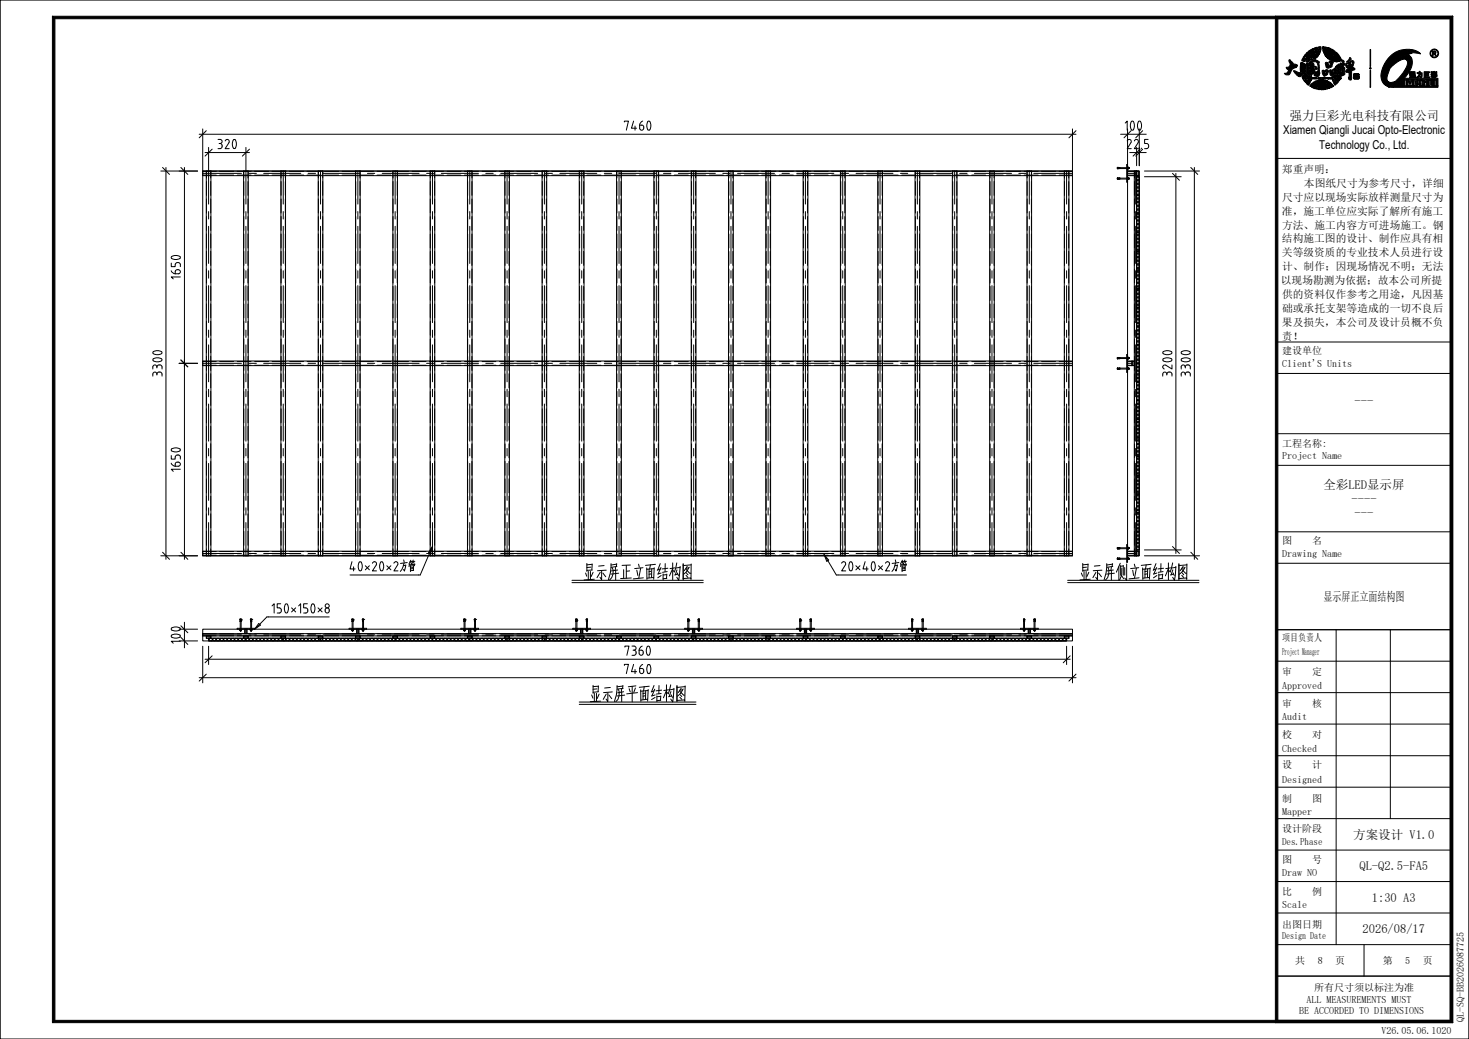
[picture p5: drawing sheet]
<svg xmlns="http://www.w3.org/2000/svg" width="420mm" height="297mm" viewBox="0 0 420 297" stroke-linecap="round" stroke-linejoin="round" font-family="sans-serif">
<defs><g id="words">
<g font-size="7.5">
<text x="166.7" y="165.9">显示屏正立面结构图</text>
<text x="308.4" y="165.9">显示屏侧立面结构图</text>
<text x="168.4" y="200.7">显示屏平面结构图</text>
</g>
<g font-size="5">
<text x="178.1" y="37.4">7460</text>
<text x="321.3" y="37.4">100</text>
<text x="61.9" y="42.6">320</text>
<text x="321.8" y="42.6">22.5</text>
<text x="51.7" y="80.2" transform="rotate(-90 51.7 80.2)">1650</text>
<text x="46.5" y="108" transform="rotate(-90 46.5 108)">3300</text>
<text x="335.2" y="108" transform="rotate(-90 335.2 108)">3200</text>
<text x="340.5" y="108" transform="rotate(-90 340.5 108)">3300</text>
<text x="51.7" y="135.2" transform="rotate(-90 51.7 135.2)">1650</text>
<text x="99.6" y="163.3">40*20*2方管</text>
<text x="240.2" y="163.3">20*40*2方管</text>
<text x="77.4" y="175.4">150*150*8</text>
<text x="51.7" y="184.3" transform="rotate(-90 51.7 184.3)">100</text>
<text x="178.2" y="187.5">7360</text>
<text x="178.1" y="192.7">7460</text>
</g>
<g font-size="3.6">
<text x="368.7" y="34.2">强力巨彩光电科技有限公司</text>
<text x="387.3" y="115.7">---</text>
<text x="378.4" y="139.8">全彩LED显示屏</text>
<text x="386.4" y="143.7">----</text>
<text x="387.3" y="147.7">---</text>
<text x="378.4" y="171.7">显示屏正立面结构图</text>
<text x="386.9" y="239.7">方案设计 V1.0</text>
<text x="388.7" y="248.7">QL-Q2.5-FA5</text>
<text x="392.2" y="257.7">1:30 A3</text>
<text x="389.6" y="266.8">2026/08/17</text>
</g>
<g font-size="3.5">
<text x="366.9" y="38.4">Xiamen Qiangli Jucai Opto-Electronic</text>
<text x="377.2" y="42.6">Technology Co., Ltd.</text>
</g>
<g font-size="3.1">
<text x="366.5" y="49.5">郑重声明：</text>
<text x="372.8" y="53.4">本图纸尺寸为参考尺寸，详细</text>
<text x="366.6" y="57.4">尺寸应以现场实际放样测量尺寸为</text>
<text x="366.5" y="61.4">准，施工单位应实际了解所有施工</text>
<text x="366.6" y="65.4">方法、施工内容方可进场施工。钢</text>
<text x="366.5" y="69.3">结构施工图的设计、制作应具有相</text>
<text x="366.5" y="73.3">关等级资质的专业技术人员进行设</text>
<text x="366.6" y="77.2">计、制作；因现场情况不明；无法</text>
<text x="366.2" y="81.2">以现场勘测为依据；故本公司所提</text>
<text x="366.6" y="85.2">供的资料仅作参考之用途，凡因基</text>
<text x="366.6" y="89.1">础或承托支架等造成的一切不良后</text>
<text x="366.5" y="93.1">果及损失，本公司及设计员概不负</text>
<text x="366.5" y="97.1">责！</text>
</g>
<g font-size="2.9">
<text x="366.6" y="101.2">建设单位</text>
<text x="366.6" y="104.8">Client'S Units</text>
<text x="366.6" y="127.6">工程名称:</text>
<text x="366.6" y="131.2">Project Name</text>
<text x="366.6" y="155.4">图</text>
<text x="375.2" y="155.4">名</text>
<text x="366.6" y="159.2">Drawing Name</text>
<text x="366.6" y="183.4">项目负责人</text>
<text x="366.6" y="187.3">Project Manager</text>
<text x="366.6" y="192.8">审</text>
<text x="366.6" y="196.9">Approved</text>
<text x="375.2" y="192.8">定</text>
<text x="366.6" y="202">审</text>
<text x="375.2" y="202">核</text>
<text x="366.6" y="205.9">Audit</text>
<text x="366.6" y="211">校</text>
<text x="366.6" y="214.9">Checked</text>
<text x="375.2" y="211">对</text>
<text x="366.6" y="219.6">设</text>
<text x="375.2" y="219.6">计</text>
<text x="366.6" y="223.8">Designed</text>
<text x="366.6" y="229.1">制</text>
<text x="366.6" y="232.8">Mapper</text>
<text x="375.2" y="229.1">图</text>
<text x="366.6" y="237.8">设计阶段</text>
<text x="366.6" y="241.5">Des.Phase</text>
<text x="366.6" y="246.6">图</text>
<text x="366.6" y="250.5">Draw NO</text>
<text x="375.2" y="246.6">号</text>
<text x="366.6" y="255.8">比</text>
<text x="375.2" y="255.8">例</text>
<text x="366.6" y="259.5">Scale</text>
<text x="366.6" y="265.1">出图日期</text>
<text x="366.6" y="268.5">Design Date</text>
<text x="370.3" y="275.5">共</text>
<text x="376.8" y="275.5">8</text>
<text x="381.8" y="275.5">页</text>
<text x="395.3" y="275.5">第</text>
<text x="401.8" y="275.5">5</text>
<text x="406.8" y="275.5">页</text>
<text x="373.5" y="286.6">ALL MEASUREMENTS MUST</text>
<text x="375.7" y="283.3">所有尺寸须以标注为准</text>
<text x="371.4" y="290">BE ACCORDED TO DIMENSIONS</text>
<text x="418.5" y="292" transform="rotate(-90 418.5 292)">QL-SQ-BB2026087725</text>
<text x="395" y="295.5">V26.05.06.1020</text>
</g>
</g></defs>
<!-- layer: 0 -->
<g fill="none" stroke="#000" stroke-width=".29">
<path d="M0 0h420v297h-420zM0 0v297M15 4.6h400.3l-.7 .8h-398.9zM15 4.6l.7 .8v286.3l-.7 .6zM364.6 4.6l.8 .8v286.3l-.8 .6zM364.6 4.6h50.7l-.7 .8h-49.2zM415.3 4.6v287.7l-.7-.6v-286.3zM420 0h.1M420 0v297M56.9 38.4h250.7M58 36.9v12.1M59 37.4l-2.1 2"/>
<path d="M306.6 36.9v12.1M307.6 37.4l-2 2M322.4 36.9v15.1h-.3v-4.9h.3M323.4 37.4l-2 2M325.7 36.9v10.5M326.7 37.4l-2 2M46 48.9h10.5M46.5 47.9l2 2M47.4 47.9v112M51.7 47.9l2 2M52.7 47.9v112M58 48.9h248.6v110h-248.6z"/>
<path d="M58.6 43.6h12.7M59.6 42.1v6.9M60.7 42.6l-2.1 2M70.3 42.1v6.9M71.3 42.6l-2 2M319.4 48.1l.1 .1M319.4 51.1l.1 .1M319.4 50.9v.2M319.5 48.2h.1M319.5 47.9h.1M319.5 50.9h.1M319.5 51.2h.1"/>
<path d="M319.5 47.9l-.1 .2M319.5 50.9h-.1M319.5 47.9h.4v.3M319.5 50.9h.4M319.6 47.9l.2 .1M319.6 50.9l.2 .1M319.8 48.1l-.2 .1M319.8 51.1l-.2 .1M319.8 48v.1M319.8 51v.1M319.9 48h.1M319.9 48.1h.1"/>
<path d="M319.9 51h.1M319.9 51.1h.1M319.9 48.2h.1M319.9 50.9v.3M319.9 48.2h2.5M319.9 47.9h.2M319.9 48.2h-.4M319.9 50.9h2.5M319.9 51.2h2.5M319.9 51.2h-.4M320.1 48.2v-.3l.1 .3M320.1 50.9v.3"/>
<path d="M320.2 50.9v.3M320.2 47.9h2.2M322.4 48.9h3.3v110h-3.3zM322.4 47.7v.7zM322.4 50.7v.7zM322.4 48h.5M322.4 51h.5M322.5 47.8v.4M322.5 48.2h.2M322.5 51.2v.1M322.5 50.9v.3M322.5 50.8v.1"/>
<path d="M322.5 48.2h.1M322.5 47.9l.4 .1M322.5 47.8h.1M322.5 50.9h.3M322.5 51.2h.1M322.5 50.8h.1M322.7 47.9v.3M322.7 47.8v.1M322.7 50.8v.1M322.7 50.9v.3M322.7 51.2v.1M322.7 50.9v.3l-.2 .1"/>
<path d="M322.8 47.9l-.1 .2M322.8 50.9l-.1 .2M322.9 47.9l-.1 .1M322.9 50.9l-.2 .1M325 50.5h.7v106.7h-.7zM325 59.5l.7 .8M325 58.4l.7 .8M325 57.4l.7 .7M325 56.4l.7 .7M325 55.3l.7 .8M325 54.3l.7 .7M325 53.2l.7 .8"/>
<path d="M325 52.1l.7 .8M325 51.1l.7 .8M325 42.1v5.3M325.2 50.5l-.2 .3M325.4 50.5l.3 .3M325.7 51.1l-.7 .8M325.7 52.1l-.7 .8M325.7 53.2l-.7 .8M325.7 54.3l-.7 .7M325.7 55.3l-.7 .8M325.7 56.4l-.7 .7M325.7 57.4l-.7 .7"/>
<path d="M325.7 58.4l-.7 .8M325.7 59.5l-.7 .8M326 42.6l-2 2M326.7 42.6l-2 2M327.2 48.9h15.8M327.2 50.5h10.5M335.2 49.6l2 1.9M336.2 49.6v108.6M340.5 47.9l1.9 2M341.5 47.9v112M365 45.3h50M325 79.4l.7 .7"/>
<path d="M325 78.4l.7 .7M325 77.3l.7 .8M325 76.3l.7 .7M325 75.2l.7 .8M325 74.1l.7 .8M325 73.1l.7 .8M325 72.1l.7 .7M325 71l.7 .8M325 70l.7 .7M325 68.9l.7 .8M325 67.9l.7 .7M325 66.8l.7 .8"/>
<path d="M325 65.8l.7 .7M325 64.7l.7 .8M325 63.7l.7 .7M325 62.7l.7 .7M325 61.6l.7 .8M325 60.5l.7 .8M325.7 60.5l-.7 .8M325.7 61.6l-.7 .8M325.7 62.7l-.7 .7M325.7 63.7l-.7 .7M325.7 64.7l-.7 .8M325.7 65.8l-.7 .7"/>
<path d="M325.7 66.8l-.7 .8M325.7 67.9l-.7 .7M325.7 68.9l-.7 .8M325.7 70l-.7 .7M325.7 71l-.7 .8M325.7 72.1l-.7 .7M325.7 73.1l-.7 .8M325.7 74.1l-.7 .8M325.7 75.2l-.7 .8M325.7 76.3l-.7 .7M325.7 77.3l-.7 .8M325.7 78.4l-.7 .7"/>
<path d="M325.7 79.4l-.7 .7M325 99.3l.7 .7M325 98.3l.7 .7M325 97.2l.7 .8M325 96.2l.7 .7M325 95.1l.7 .8M325 94.1l.7 .7M325 93l.7 .7M325 92l.7 .7M325 90.9l.7 .8M325 89.9l.7 .8M325 88.8l.7 .8"/>
<path d="M325 87.8l.7 .7M325 86.7l.7 .8M325 85.7l.7 .7M325 84.7l.7 .7M325 83.6l.7 .8M325 82.5l.7 .8M325 81.5l.7 .8M325 80.4l.7 .8M325.7 80.4l-.7 .8M325.7 81.5l-.7 .8M325.7 82.5l-.7 .8M325.7 83.6l-.7 .8"/>
<path d="M325.7 84.7l-.7 .7M325.7 85.7l-.7 .7M325.7 86.7l-.7 .8M325.7 87.8l-.7 .7M325.7 88.8l-.7 .8M325.7 89.9l-.7 .8M325.7 90.9l-.7 .8M325.7 92l-.7 .7M325.7 93l-.7 .7M325.7 94.1l-.7 .7M325.7 95.1l-.7 .8M325.7 96.2l-.7 .7"/>
<path d="M325.7 97.2l-.7 .8M325.7 98.3l-.7 .7M325.7 99.3l-.7 .7M365 97.8h50M51.2 103.9h5.3M51.7 102.9l2 2M319.5 105.5h.1M319.5 102.2v.3M319.5 105.2v.3M319.5 102.2h.1M319.5 102.5v.1M319.5 105.2h.1"/>
<path d="M319.5 105.5h.4M319.5 102.2h.4M319.5 105.2h.4M319.6 102.2v.1M319.6 105.2v.1M319.6 102.3h.3M319.8 102.4l-.2 .1M319.8 102.3v.1M319.8 105.3v.1M319.9 105.2h.1M319.9 105.5h-.3M319.9 102.2v.3l-.4 .1"/>
<path d="M319.9 105.2l-.3 .1M319.9 102.5h.2M319.9 102.2h2.5M319.9 105.2h2.5M319.9 105.5h2.5M320.1 102.2v.3l.1-.3M320.1 105.2v.3M320.2 105.2v.3M320.2 102.5h2.2M322.1 101.4h.3v5h-.3zM322.4 102v.7zM322.4 105v.7z"/>
<path d="M322.4 102.4h.5M322.4 105.4h.5M322.5 105.2v.3M322.5 105.2h.2M322.5 102.2h.2v.3M322.5 102.5h.3M322.5 105.2h.1M322.5 105.5h.3M322.7 102.3l-.2-.2v.4M322.7 102.3l-.1 .3-.1-.1M322.7 105.2l-.1 .4-.1-.1M322.7 102.3h.2l-.1 .2"/>
<path d="M322.7 105.3h.2l-.1 .2M322.7 105.2v.4M322.7 102.4l.1 .1M322.7 105.4l.1 .1M325 119.2l.7 .8M325 118.2l.7 .7M325 117.1l.7 .8M325 116.1l.7 .7M325 115l.7 .8M325 114l.7 .7M325 113l.7 .7M325 111.9l.7 .7"/>
<path d="M325 110.8l.7 .8M325 109.8l.7 .7M325 108.7l.7 .8M325 107.7l.7 .7M325 106.7l.7 .7M325 105.6l.7 .7M325 104.6l.7 .7M325 103.5l.7 .8M325 102.4l.7 .8M325 101.4l.7 .7M325 100.4l.7 .7M325.7 100.4l-.7 .7"/>
<path d="M325.7 101.4l-.7 .7M325.7 102.4l-.7 .8M325.7 103.5l-.7 .8M325.7 104.6l-.7 .7M325.7 105.6l-.7 .7M325.7 106.7l-.7 .7M325.7 107.7l-.7 .7M325.7 108.7l-.7 .8M325.7 109.8l-.7 .7M325.7 110.8l-.7 .8M325.7 111.9l-.7 .7M325.7 113l-.7 .7"/>
<path d="M325.7 114l-.7 .7M325.7 115l-.7 .8M325.7 116.1l-.7 .7M325.7 117.1l-.7 .8M325.7 118.2l-.7 .7M325.7 119.2l-.7 .8M365 106.8h50M325 139.1l.7 .8M325 138.1l.7 .7M325 137l.7 .8M325 136l.7 .7M325 134.9l.7 .8"/>
<path d="M325 133.9l.7 .7M325 132.8l.7 .8M325 131.8l.7 .8M325 130.7l.7 .8M325 129.7l.7 .7M325 128.6l.7 .8M325 127.6l.7 .7M325 126.6l.7 .7M325 125.5l.7 .8M325 124.4l.7 .8M325 123.4l.7 .8M325 122.3l.7 .8"/>
<path d="M325 121.3l.7 .7M325 120.3l.7 .7M325.7 120.3l-.7 .7M325.7 121.3l-.7 .7M325.7 122.3l-.7 .8M325.7 123.4l-.7 .8M325.7 124.4l-.7 .8M325.7 125.5l-.7 .8M325.7 126.6l-.7 .7M325.7 127.6l-.7 .7M325.7 128.6l-.7 .8M325.7 129.7l-.7 .7"/>
<path d="M325.7 130.7l-.7 .8M325.7 131.8l-.7 .8M325.7 132.8l-.7 .8M325.7 133.9l-.7 .7M325.7 134.9l-.7 .8M325.7 136l-.7 .7M325.7 137l-.7 .8M325.7 138.1l-.7 .7M325.7 139.1l-.7 .8M365 133h50M365 124h50M46 158.9h10.5"/>
<path d="M46.5 157.9l2 2M51.7 157.9l2 2M123.6 156.2l-.5 2-.6-.3zM123.6 156.2l-3.5 8.2M235.6 158.5l1.3 1.6-.5 .3zM235.6 158.5l3.5 5.9M319.5 156.5h.1M319.5 156.5v.4M319.5 156.9h.1M319.5 156.5h.4v.4h-.4M319.6 156.5v.1M319.6 156.6l.2 .1"/>
<path d="M319.6 156.8v.1M319.8 156.7l-.2 .1M319.8 156.7h.1M319.9 156.7h.1M319.9 156.8h.2M319.9 156.6h.2M320.1 156.5l.1 .4zM320.2 156.8h2.2M320.2 156.6h2.2M322.4 156.4v.6zM322.4 156.7h.5M322.5 156.6l.1-.2 .1 .6-.2-.2"/>
<path d="M322.5 156.6v.2M322.5 156.6h.4M322.7 156.5v.4M322.8 156.6l.1 .2h-.4M322.9 156.6h-.1M325 156.9l.2 .3M325 155.9l.7 .7M325 154.9l.7 .7M325 153.8l.7 .8M325 152.7l.7 .8M325 151.7l.7 .7M325 150.6l.7 .8"/>
<path d="M325 149.6l.7 .7M325 148.6l.7 .7M325 147.5l.7 .8M325 146.5l.7 .7M325 145.4l.7 .8M325 144.3l.7 .8M325 143.3l.7 .7M325 142.3l.7 .7M325 141.2l.7 .8M325 140.2l.7 .7M325.7 140.2l-.7 .7M325.7 141.2l-.7 .8"/>
<path d="M325.7 142.3l-.7 .7M325.7 143.3l-.7 .7M325.7 144.3l-.7 .8M325.7 145.4l-.7 .8M325.7 146.5l-.7 .7M325.7 147.5l-.7 .8M325.7 148.6l-.7 .7M325.7 149.6l-.7 .7M325.7 150.6l-.7 .8M325.7 151.7l-.7 .7M325.7 152.7l-.7 .8M325.7 153.8l-.7 .8"/>
<path d="M325.7 154.9l-.7 .7M325.7 155.9l-.7 .7M325.7 156.9l-.3 .3M327.2 158.9h15.8M335.2 156.2l2 2M340.5 157.9l1.9 2M365 152h50M51.2 179.9h5.3M51.7 178.9l2 2M58 179.9h248.6v3.3h-248.6zM67.8 179.6h5v.3h-5zM68.5 179.9l.6 .1z"/>
<path d="M68.6 177l.2 .3M68.6 177.1v.3h.3M68.7 180l-.2 .2M68.7 180h.2M68.7 177.4v2.5M68.7 180v.3M68.8 177.3h.1M68.8 177.4h.1M68.8 179.9v.5M68.9 177.1l-.1 .2M68.9 180l.1 .2M68.9 177.4h.1"/>
<path d="M68.9 180v.3h-.2M68.9 177.6h-.3l.3 .1M68.9 177l.1 .1M68.9 177.4v2.5M69 177l-.4 .1M69 177l-.1 .1M69 177.1h.1M69 177.1l-.1 .3M71.5 179.9l.6 .1zM71.6 177.6l.4 .1zM71.6 177l.2 .3M71.7 180h.2"/>
<path d="M71.7 180l-.2 .2M71.7 176.9h.2l.1 .5h-.4zM71.7 177.4v2.5M71.7 180v.3M71.8 177.4h.1M71.8 179.9v.5M71.8 177.3h.1M71.9 177.1l-.1 .2M71.9 180l.1 .2M71.9 177.4v2.5M71.9 180v.4l-.2-.1M72 177l-.1 .1"/>
<path d="M72 177.1h.1M74 178.2l.5 .5-1.7 1.2zM76.3 176.4l-3.5 3.5M76.8 176.4h17.3M99.8 179.6h5v.3h-5zM100.1 164.4h19.5M100.5 179.9l.6 .1zM100.6 177l.2 .3M100.6 177.1v.3h.3M100.7 177.4v2.5M100.7 180v.4M100.8 177.3h.1"/>
<path d="M100.8 177.4h.1M100.8 179.9v.5M100.9 176.9l-.3 .2M100.9 176.9l.1 .2M100.9 180h-.4v.2M100.9 180l.1 .2M100.9 177.4h.1M100.9 177.6h-.3l.3 .1M100.9 177.4v2.5M100.9 180v.2M101 177l-.2 .3M101 177.1h.1"/>
<path d="M101 177.1l-.1 .3M103.5 179.9l.6 .1zM103.5 180v.2M103.5 180h.4M103.6 177l.2 .3M103.6 177.1v.3h.3M103.7 177.4v2.5M103.7 180v.4M103.8 177.3h.1M103.8 177.4h.1M103.8 179.9v.5M103.9 176.9l-.3 .2"/>
<path d="M103.9 176.9v.2M103.9 180l.1 .2M103.9 177.6h-.3l.3 .1M103.9 177.4v2.5M103.9 180v.2M104 177l-.2 .3M104 177.1h.1M104 177.1l-.1 .3M131.8 179.6h5v.3h-5zM132.5 179.9l.6 .1zM132.6 177v.4M132.6 177.1l.3-.2v.2"/>
<path d="M132.6 177.7h.3M132.6 177.6h.3M132.6 177.1v.3M132.7 180l-.2 .2M132.7 180h.2M132.7 177.4v2.5M132.7 180v.3M132.7 177.3h.1M132.8 179.9v.5M132.9 180l.1 .2h-.4M132.9 177.4h.1M132.9 177.1h.1"/>
<path d="M132.9 177.4v2.5M132.9 180v.2M133 177l-.1 .4M133 177.1h.1M133 177.1l-.1 .3M135.5 179.9l.6 .1zM135.6 177l.2 .3M135.6 177.1l.3-.2-.1 .4M135.6 177.7h.3M135.6 177.6h.3M135.6 177.4h.3M135.6 177.1v.3"/>
<path d="M135.7 180h.2M135.7 180l-.2 .2M135.7 177.4v2.5M135.7 180v.3M135.8 177.3h.1M135.8 177.4h.1M135.8 179.9v.5M135.9 180l.1 .2h-.4M135.9 177.4v2.5M135.9 180v.2M136 177.1h.1M136 177.1l-.1 .3"/>
<path d="M163.8 179.6h5v.3h-5zM164.5 179.9l.7 .1zM164.6 177.1h.1M164.6 177.1v.3M164.6 177v.4M164.6 177.1l.3-.2v.2M164.6 177.7h.3M164.6 177.6h.3M164.6 177.4v2.5M164.7 180l-.2 .2M164.7 180h.4l-.1 .2M164.7 180v.3l.2-.1"/>
<path d="M164.7 177.3h.1M164.8 179.9v.5M164.8 177.1l.1 .3M164.9 177.4h.1M164.9 180l.1 .2h-.4M164.9 177.1h.1M164.9 177.4v2.5M165 177l-.1 .1M165 177.1l-.1 .3M167.5 179.9l.6 .1zM167.6 177.1l.1 .3zM167.6 177.1h.1"/>
<path d="M167.6 177.1l.1-.2 .2 .2M167.7 180h.3v.2M167.7 180l-.2 .2M167.7 177.4v2.5M167.7 180v.3M167.7 177.3h.1M167.8 179.9v.5M167.8 177.1l.1 .3M167.9 180l.1 .2h-.4M167.9 177.6h-.3l.3 .1M167.9 177.1h.1M167.9 177.4v2.5"/>
<path d="M168 177l-.1 .1M168 177.1l-.1 .3M195.8 179.6h5v.3h-5zM196.4 179.9l.8 .1zM196.6 177l.1 .1M196.6 177.7h.4M196.6 177.6h.4M196.6 177.1v.3M196.6 177.4v2.5M196.7 180l-.2 .2h.5M196.7 180h.2M196.7 180v.3h.2v-.3"/>
<path d="M196.7 177.1l-.1 .3M196.7 177.3h.1M196.8 179.9v.5M196.9 180l.2 .2M197 177.4h.1M197 177v.1M197 177.4v2.5M197 177l-.4 .1M197 177v.4M197 177.1v.3M199.5 179.9l.7 .1zM199.6 177l.1 .1"/>
<path d="M199.6 177.4h.1M199.6 177.7h.3M199.6 177.6h.3M199.6 177.1v.3M199.6 177.4v2.5M199.7 180h.2M199.7 180l-.2 .2h.5M199.7 180v.3h.2v-.3M199.7 177.1l-.1 .3M199.7 177.3h.1M199.8 179.9v.5M199.9 180l.2 .2"/>
<path d="M199.9 177l.1 .1M199.9 177.4v2.5M200 177l-.4 .1M200 177l-.1 .4M200 177.1l-.1 .3M227.8 179.6h5v.3h-5zM228.4 179.9l.7 .1zM228.6 177l.1 .4M228.7 177.7h.3M228.7 177.6h.3M228.7 177.1v.3M228.7 177.4v2.5"/>
<path d="M228.7 180v.2M228.7 180l-.2 .2h.5M228.7 180h.4v.2M228.8 177.3h.1M228.8 179.9v.5M228.9 176.9l-.2 .2M228.9 180v.3l-.2-.1M228.9 176.9l.1 .2M229 177.4h.1M229 177.1v.3M229 177.4v2.5M229 177v.4"/>
<path d="M231.4 179.9l.8 .1zM231.6 177v.4M231.6 177.4h.1M231.6 177.1l.1-.2 .3 .2M231.6 177.7h.4M231.6 177.6h.4M231.6 177.1v.3M231.6 177.4v2.5M231.7 180v.3h.2v-.3M231.7 177.3h.2M231.8 179.9v.5M232 177.1v.3"/>
<path d="M232 177.4v2.5M232 177v.4M232.1 180l-.5-.1-.1 .3M232.1 180v.2M239.6 164.4h19.6M259.8 179.6h5v.3h-5zM260.5 179.9l.6 .1zM260.6 177.1l.1 .3M260.6 177l.1 .4M260.6 177l.4 .1M260.7 180v.4l.2-.1M260.7 177.6h.3l-.3 .1"/>
<path d="M260.7 177l-.1 .1M260.7 177.4v2.5M260.7 180l-.1 .2M260.7 180h.2M260.8 177.3h.1M260.8 179.9v.5M260.9 180v.4M260.9 180l.2 .2h-.5M261 177.1l-.1 .3M261 177l-.1 2.9M263.4 179.9l.7 .1zM263.6 177.1l.1 .3"/>
<path d="M263.6 177l.1 .4M263.6 177l.4 .1M263.7 177.4h.1M263.7 180v.3h.2v-.3M263.7 177.7h.3M263.7 177.6h.3M263.7 177l-.1 .1M263.7 177.4v2.5M263.7 180h.2M263.7 180l-.1 .2M263.8 177.3h.1M263.8 179.9v.5"/>
<path d="M263.9 177.1l.1 .3M263.9 180l.2 .2h-.5M264 177.1v.3M264 177.4v2.5M264 177l-.1 .1M291.8 179.6h5v.3h-5zM292.5 179.9l.6 .1zM292.6 177.1h.1M292.6 177.1l.1 .3M292.6 177l.2 .4M292.7 177.1l.2-.2 .1 .2M292.7 180l-.1 .2h.4"/>
<path d="M292.7 177.6h.3l-.3 .1M292.7 177.4v2.5M292.8 177.3h.1M292.8 177.4h.1M292.8 179.9v.5M292.9 177.4v2.5M292.9 180v.3M292.9 180h-.4l.1 .2M292.9 180l.2 .2M293 177.1h.1M293 177l-.2 .3M293 177.1v.3h-.3"/>
<path d="M295.5 179.9l.6 .1zM295.6 177.1h.1M295.6 177.1l.1 .3M295.6 177l.1 .1M295.7 177.4h.1M295.7 177.1v-.2l.3 .2M295.7 180l-.1 .2h.4M295.7 177.6h.3l-.3 .1M295.7 177.4v2.5M295.8 177.1l-.1 .3M295.8 177.3h.1M295.8 179.9v.5"/>
<path d="M295.9 177.1l.1 .3zM295.9 177.4v2.5M295.9 180v.3M295.9 180l.2 .2M295.9 180h-.4l.1 .2M296 177.1h.1M322.1 160.7v-5h.3v5M365 161h50M51.2 183.2h5.3M51.7 182.2l2 2M56.9 193.7h250.7M58 184.7v10.5"/>
<path d="M58.6 188.4h247.4M59 192.7l-2.1 2M59.6 182.4h245.4v.8h-245.4zM59.6 184.7v5.3M59.6 182.8l.5 .4M60.1 182.4l-.5 .5M60.4 182.4l.8 .8M60.7 187.5l-2.1 2M61.2 182.4l-.8 .8M61.4 182.4l.8 .8M62.2 182.4l-.8 .8M62.5 182.4l.7 .8"/>
<path d="M63.2 182.4l-.7 .8M63.6 182.4l.7 .8M64.3 182.4l-.7 .8M64.6 182.4l.7 .8M65.3 182.4l-.7 .8M65.6 182.4l.8 .8M66.4 182.4l-.8 .8M66.7 182.4l.7 .8M67.4 182.4l-.7 .8M67.7 182.4l.8 .8M68.5 182.4l-.8 .8M68.6 180.1h.5"/>
<path d="M68.6 180.2h.4M68.7 180.3v.1M68.8 182.4l.7 .8M69.5 182.4l-.7 .8M69.8 182.4l.8 .8M70.6 182.4l-.8 .8M70.9 182.4l.7 .8M71.5 180.1h.6M71.6 180.2h.4M71.6 182.4l-.7 .8M71.7 180.3v.1M71.9 182.4l.7 .8"/>
<path d="M72.6 182.4l-.7 .8M72.9 182.4l.8 .8M73.7 182.4l-.8 .8M74 182.4l.8 .8M74.8 182.4l-.8 .8M75.1 182.4l.7 .8M75.8 182.4l-.7 .8M76.1 182.4l.8 .8M76.9 182.4l-.8 .8M77.2 182.4l.7 .8M77.9 182.4l-.7 .8M78.2 182.4l.7 .8"/>
<path d="M78.9 182.4l-.7 .8M79.2 182.4l.8 .8M80 182.4l-.8 .8M80.3 182.4l.7 .8M81 182.4l-.7 .8M81.3 182.4l.8 .8M82.1 182.4l-.8 .8M82.4 182.4l.8 .8M83.2 182.4l-.8 .8M83.5 182.4l.7 .8M84.2 182.4l-.7 .8M84.5 182.4l.7 .8"/>
<path d="M85.2 182.4l-.7 .8M85.5 182.4l.8 .8M86.3 182.4l-.8 .8M86.6 182.4l.7 .8M87.3 182.4l-.7 .8M87.6 182.4l.8 .8M88.4 182.4l-.8 .8M88.7 182.4l.7 .8M89.4 182.4l-.7 .8M89.7 182.4l.8 .8M90.5 182.4l-.8 .8M90.8 182.4l.7 .8"/>
<path d="M91.5 182.4l-.7 .8M91.8 182.4l.8 .8M92.6 182.4l-.8 .8M92.9 182.4l.7 .8M93.6 182.4l-.7 .8M93.9 182.4l.8 .8M94.7 182.4l-.8 .8M94.9 182.4l.8 .8M95.7 182.4l-.8 .8M96 182.4l.8 .8M96.8 182.4l-.8 .8M97.1 182.4l.7 .8"/>
<path d="M97.8 182.4l-.7 .8M98.1 182.4l.8 .8M98.9 182.4l-.8 .8M99.2 182.4l.7 .8M99.9 182.4l-.7 .8M100.2 182.4l.7 .8M100.5 180.1h.6M100.6 180.2h.4M100.7 180.3v.1M100.9 180.2l-.2 .1M100.9 182.4l-.7 .8M101.2 182.4l.8 .8"/>
<path d="M102 182.4l-.8 .8M102.3 182.4l.8 .8M103.1 182.4l-.8 .8M103.3 182.4l.8 .8M103.5 180.1h.6M103.6 180.2h.4M103.7 180.3v.1M103.9 180.2l-.2 .1M104.1 182.4l-.8 .8M104.4 182.4l.8 .8M105.2 182.4l-.8 .8M105.5 182.4l.7 .8"/>
<path d="M106.2 182.4l-.7 .8M106.5 182.4l.7 .8M107.2 182.4l-.7 .8M107.5 182.4l.8 .8M108.3 182.4l-.8 .8M108.6 182.4l.7 .8M109.3 182.4l-.7 .8M109.6 182.4l.8 .8M110.4 182.4l-.8 .8M110.7 182.4l.8 .8M111.5 182.4l-.8 .8M111.7 182.4l.8 .8"/>
<path d="M112.5 182.4l-.8 .8M112.8 182.4l.7 .8M113.5 182.4l-.7 .8M113.8 182.4l.8 .8M114.6 182.4l-.8 .8M114.9 182.4l.7 .8M115.6 182.4l-.7 .8M115.9 182.4l.8 .8M116.7 182.4l-.8 .8M117 182.4l.7 .8M117.7 182.4l-.7 .8M118 182.4l.8 .8"/>
<path d="M118.8 182.4l-.8 .8M119.1 182.4l.7 .8M119.8 182.4l-.7 .8M120.1 182.4l.8 .8M120.9 182.4l-.8 .8M121.2 182.4l.7 .8M121.9 182.4l-.7 .8M122.2 182.4l.7 .8M122.9 182.4l-.7 .8M123.2 182.4l.8 .8M124 182.4l-.8 .8M124.3 182.4l.8 .8"/>
<path d="M125.1 182.4l-.8 .8M125.4 182.4l.7 .8M126.1 182.4l-.7 .8M126.4 182.4l.8 .8M127.2 182.4l-.8 .8M127.5 182.4l.7 .8M128.2 182.4l-.7 .8M128.5 182.4l.7 .8M129.2 182.4l-.7 .8M129.5 182.4l.8 .8M130.3 182.4l-.8 .8M130.6 182.4l.7 .8"/>
<path d="M131.3 182.4l-.7 .8M131.6 182.4l.8 .8M132.4 182.4l-.8 .8M132.5 180.1h.6M132.7 182.4l.8 .8M132.7 180.2v.1M132.9 180.2l-.2 .1M133.5 182.4l-.8 .8M133.7 182.4l.8 .8M134.5 182.4l-.8 .8M134.8 182.4l.7 .8M135.5 182.4l-.7 .8"/>
<path d="M135.5 180.1h.6M135.7 180.2v.1M135.8 182.4l.8 .8M135.9 180.2l-.2 .1M136.6 182.4l-.8 .8M136.9 182.4l.7 .8M137.6 182.4l-.7 .8M137.9 182.4l.8 .8M138.7 182.4l-.8 .8M139 182.4l.7 .8M139.7 182.4l-.7 .8M140 182.4l.8 .8"/>
<path d="M140.8 182.4l-.8 .8M141.1 182.4l.7 .8M141.8 182.4l-.7 .8M142.1 182.4l.7 .8M142.8 182.4l-.7 .8M143.2 182.4l.7 .8M143.9 182.4l-.7 .8M144.2 182.4l.8 .8M145 182.4l-.8 .8M145.2 182.4l.8 .8M146 182.4l-.8 .8M146.3 182.4l.8 .8"/>
<path d="M147.1 182.4l-.8 .8M147.4 182.4l.7 .8M148.1 182.4l-.7 .8M148.4 182.4l.7 .8M149.1 182.4l-.7 .8M149.5 182.4l.7 .8M150.2 182.4l-.7 .8M150.5 182.4l.7 .8M151.2 182.4l-.7 .8M151.5 182.4l.8 .8M152.3 182.4l-.8 .8M152.6 182.4l.7 .8"/>
<path d="M153.3 182.4l-.7 .8M153.6 182.4l.8 .8M154.4 182.4l-.8 .8M154.7 182.4l.7 .8M155.4 182.4l-.7 .8M155.8 182.4l.7 .8M156.5 182.4l-.7 .8M156.8 182.4l.7 .8M157.5 182.4l-.7 .8M157.8 182.4l.8 .8M158.6 182.4l-.8 .8M158.9 182.4l.7 .8"/>
<path d="M159.6 182.4l-.7 .8M159.9 182.4l.8 .8M160.7 182.4l-.8 .8M161 182.4l.7 .8M161.7 182.4l-.7 .8M162 182.4l.8 .8M162.8 182.4l-.8 .8M163.1 182.4l.7 .8M163.8 182.4l-.7 .8M164.1 182.4l.7 .8M164.5 180.1h.6M164.8 182.4l-.7 .8"/>
<path d="M165.2 182.4l.7 .8M165.9 182.4l-.7 .8M166.2 182.4l.8 .8M167 182.4l-.8 .8M167.2 182.4l.8 .8M167.5 180.1h.5M167.7 180.3v.1M167.9 180.2l-.2 .1M168 182.4l-.8 .8M168.3 182.4l.8 .8M169.1 182.4l-.8 .8M169.4 182.4l.7 .8"/>
<path d="M170.1 182.4l-.7 .8M170.4 182.4l.7 .8M171.1 182.4l-.7 .8M171.4 182.4l.8 .8M172.2 182.4l-.8 .8M172.5 182.4l.7 .8M173.2 182.4l-.7 .8M173.5 182.4l.8 .8M174.3 182.4l-.8 .8M174.6 182.4l.8 .8M175.4 182.4l-.8 .8M175.6 182.4l.8 .8"/>
<path d="M176.4 182.4l-.8 .8M176.7 182.4l.7 .8M177.4 182.4l-.7 .8M188.2 182.4l.8 .8M189 182.4l-.8 .8M189.3 182.4l.7 .8M190 182.4l-.7 .8M190.3 182.4l.8 .8M191.1 182.4l-.8 .8M191.4 182.4l.7 .8M192.1 182.4l-.7 .8M192.4 182.4l.7 .8"/>
<path d="M193.1 182.4l-.7 .8M193.4 182.4l.8 .8M194.2 182.4l-.8 .8M194.5 182.4l.7 .8M195.2 182.4l-.7 .8M195.5 182.4l.8 .8M196.3 182.4l-.8 .8M196.5 180.1h.6M196.6 182.4l.8 .8M197.4 182.4l-.8 .8M197.7 182.4l.7 .8M198.4 182.4l-.7 .8"/>
<path d="M198.7 182.4l.7 .8M199.4 182.4l-.7 .8M199.6 180.1h.5M199.7 182.4l.8 .8M200.5 182.4l-.8 .8M200.8 182.4l.7 .8M201.5 182.4l-.7 .8M201.8 182.4l.8 .8M202.6 182.4l-.8 .8M202.9 182.4l.7 .8M203.6 182.4l-.7 .8M203.9 182.4l.8 .8"/>
<path d="M204.7 182.4l-.8 .8M205 182.4l.7 .8M205.7 182.4l-.7 .8M206 182.4l.8 .8M206.8 182.4l-.8 .8M207.1 182.4l.7 .8M207.8 182.4l-.7 .8M208.1 182.4l.8 .8M208.9 182.4l-.8 .8M209.1 182.4l.8 .8M209.9 182.4l-.8 .8M210.2 182.4l.8 .8"/>
<path d="M211 182.4l-.8 .8M211.3 182.4l.7 .8M212 182.4l-.7 .8M212.3 182.4l.8 .8M213.1 182.4l-.8 .8M213.4 182.4l.7 .8M214.1 182.4l-.7 .8M214.4 182.4l.7 .8M215.1 182.4l-.7 .8M215.4 182.4l.8 .8M216.2 182.4l-.8 .8M216.5 182.4l.8 .8"/>
<path d="M217.3 182.4l-.8 .8M217.5 182.4l.8 .8M218.3 182.4l-.8 .8M218.6 182.4l.8 .8M219.4 182.4l-.8 .8M219.7 182.4l.7 .8M220.4 182.4l-.7 .8M220.7 182.4l.7 .8M221.4 182.4l-.7 .8M221.7 182.4l.8 .8M222.5 182.4l-.8 .8M222.8 182.4l.7 .8"/>
<path d="M223.5 182.4l-.7 .8M223.8 182.4l.8 .8M224.6 182.4l-.8 .8M224.9 182.4l.8 .8M225.7 182.4l-.8 .8M225.9 182.4l.8 .8M226.7 182.4l-.8 .8M227 182.4l.7 .8M227.7 182.4l-.7 .8M228 182.4l.8 .8M228.5 180.1h.6M228.8 182.4l-.8 .8"/>
<path d="M229.1 182.4l.7 .8M229.8 182.4l-.7 .8M230.1 182.4l.8 .8M230.9 182.4l-.8 .8M231.2 182.4l.7 .8M231.5 180.1h.6M231.6 180.2h.4M231.9 182.4l-.7 .8M232.2 182.4l.8 .8M233 182.4l-.8 .8M233.3 182.4l.7 .8M234 182.4l-.7 .8"/>
<path d="M234.3 182.4l.8 .8M235.1 182.4l-.8 .8M235.4 182.4l.7 .8M236.1 182.4l-.7 .8M236.4 182.4l.7 .8M237.1 182.4l-.7 .8M237.4 182.4l.8 .8M238.2 182.4l-.8 .8M238.5 182.4l.8 .8M239.3 182.4l-.8 .8M239.6 182.4l.7 .8M240.3 182.4l-.7 .8"/>
<path d="M240.6 182.4l.8 .8M241.4 182.4l-.8 .8M241.7 182.4l.7 .8M242.4 182.4l-.7 .8M242.7 182.4l.7 .8M243.4 182.4l-.7 .8M243.7 182.4l.8 .8M244.5 182.4l-.8 .8M244.8 182.4l.7 .8M245.5 182.4l-.7 .8M245.8 182.4l.8 .8M246.6 182.4l-.8 .8"/>
<path d="M246.9 182.4l.7 .8M247.6 182.4l-.7 .8M248 182.4l.7 .8M248.7 182.4l-.7 .8M249 182.4l.7 .8M249.7 182.4l-.7 .8M250 182.4l.8 .8M250.8 182.4l-.8 .8M251.1 182.4l.7 .8M251.8 182.4l-.7 .8M252.1 182.4l.8 .8M252.9 182.4l-.8 .8"/>
<path d="M253.2 182.4l.7 .8M253.9 182.4l-.7 .8M254.2 182.4l.8 .8M255 182.4l-.8 .8M255.3 182.4l.7 .8M256 182.4l-.7 .8M256.3 182.4l.7 .8M257 182.4l-.7 .8M257.4 182.4l.7 .8M258.1 182.4l-.7 .8M258.4 182.4l.8 .8M259.2 182.4l-.8 .8"/>
<path d="M259.4 182.4l.8 .8M260.2 182.4l-.8 .8M260.5 182.4l.8 .8M260.5 180.1h.6M260.9 180.3v.1M261.3 182.4l-.8 .8M261.6 182.4l.7 .8M262.3 182.4l-.7 .8M262.6 182.4l.7 .8M263.3 182.4l-.7 .8M263.5 180.1h.6M263.7 182.4l.7 .8"/>
<path d="M264.4 182.4l-.7 .8M264.7 182.4l.7 .8M265.4 182.4l-.7 .8M265.7 182.4l.8 .8M266.5 182.4l-.8 .8M266.8 182.4l.8 .8M267.6 182.4l-.8 .8M267.8 182.4l.8 .8M268.6 182.4l-.8 .8M268.9 182.4l.7 .8M269.6 182.4l-.7 .8M270 182.4l.7 .8"/>
<path d="M270.7 182.4l-.7 .8M271 182.4l.7 .8M271.7 182.4l-.7 .8M272 182.4l.8 .8M272.8 182.4l-.8 .8M273 182.4l.8 .8M273.8 182.4l-.8 .8M274.1 182.4l.8 .8M274.9 182.4l-.8 .8M275.2 182.4l.7 .8M275.9 182.4l-.7 .8M276.2 182.4l.8 .8"/>
<path d="M277 182.4l-.8 .8M277.3 182.4l.7 .8M278 182.4l-.7 .8M278.3 182.4l.7 .8M279 182.4l-.7 .8M279.3 182.4l.8 .8M280.1 182.4l-.8 .8M280.4 182.4l.8 .8M281.2 182.4l-.8 .8M281.4 182.4l.8 .8M282.2 182.4l-.8 .8M282.5 182.4l.8 .8"/>
<path d="M283.3 182.4l-.8 .8M283.6 182.4l.7 .8M284.3 182.4l-.7 .8M284.6 182.4l.7 .8M285.3 182.4l-.7 .8M285.6 182.4l.8 .8M286.4 182.4l-.8 .8M286.7 182.4l.7 .8M287.4 182.4l-.7 .8M287.7 182.4l.8 .8M288.5 182.4l-.8 .8M288.8 182.4l.8 .8"/>
<path d="M289.6 182.4l-.8 .8M289.8 182.4l.8 .8M290.6 182.4l-.8 .8M290.9 182.4l.7 .8M291.6 182.4l-.7 .8M291.9 182.4l.8 .8M292.5 180.1h.5M292.7 182.4l-.8 .8M292.7 180.2v.2l.2-.1M292.9 180.3v.1M293 182.4l.7 .8M293.7 182.4l-.7 .8"/>
<path d="M294 182.4l.8 .8M294.8 182.4l-.8 .8M295.1 182.4l.7 .8M295.5 180.1h.6M295.7 180.2v.2l.2-.1M295.8 182.4l-.7 .8M295.9 180.3v.1M296.1 182.4l.8 .8M296.9 182.4l-.8 .8M297.2 182.4l.7 .8M297.9 182.4l-.7 .8M298.2 182.4l.8 .8"/>
<path d="M299 182.4l-.8 .8M299.3 182.4l.7 .8M300 182.4l-.7 .8M300.3 182.4l.7 .8M301 182.4l-.7 .8M301.3 182.4l.8 .8M302.1 182.4l-.8 .8M302.4 182.4l.8 .8M303.2 182.4l-.8 .8M303.5 182.4l.7 .8M304.2 182.4l-.7 .8M304.5 182.4l.5 .5"/>
<path d="M305 182.8l-.5 .4M305 184.7v5.3M306 187.5l-2 2M306.6 184.7v10.5M307.6 192.7l-2 2M365 189h50M365 198h50M365 180h50M382 180v90M397.5 180v54M365 207h50M365 216h50"/>
<path d="M365 225h50M365 234h50M365 243h50M365 252h50M365 261h50M365 270h50M365 279h50M390 270v9M15 292.3l.7-.6h398.9l.7 .6zM364.6 292.3l.8-.6h49.2l.7 .6z"/>
</g>
<!-- layer: ZGS06 -->
<g fill="none" stroke="#000" stroke-width=".29">
<path d="M58 48.9h248.6v1.3h-248.6zM58 50.1h3.8M58 49.6h11M58 49h3.8M59 48.9v110M59 48.9v2M59 51.9v4M59 56.9v4M59.6 48.9v9.4M60.2 48.9v2M60.2 51.9v4M60.2 56.9v4"/>
<path d="M60.3 48.9v110M62.8 50.1h4M62.8 49h4M67.8 50.1h4M67.8 49h4M69.6 48.9v110M69.7 48.9v2M69.7 51.9v4M69.7 56.9v4M70.3 48.9v9.4M70.9 48.9v2M70.9 51.9v4"/>
<path d="M70.9 56.9v4M71 48.9v110M71.2 49.6h2.1M72.8 50.1h4M72.8 49h4M75.4 49.6h10.6M77.8 50.1h4M77.8 49h4M80.4 48.9l-.1 110M81 48.9v9.4M81.6 48.9v2M81.6 51.9v4"/>
<path d="M81.6 56.9v4M81.6 48.9v110M82.8 50.1h4M82.8 49h4M87.8 50.1h4M87.8 49h4M88.1 49.6h2.1M91 48.9v110M91 48.9v2M91 51.9v4M91 56.9v4M91.6 48.9v9.4"/>
<path d="M92.3 48.9v110M92.4 49.6h10.5M92.8 50.1h4M92.8 49h4M97.8 50.1h4M97.8 49h4M101.7 48.9v110M101.7 48.9v2M101.7 51.9v4M101.7 56.9v4M102.3 48.9v9.4M102.8 50.1h4"/>
<path d="M102.8 49h4M102.9 48.9v2M102.9 51.9v4M102.9 56.9v4M103 48.9v110M105.1 49.6h2M107.8 50.1h4M107.8 49h4M109.3 49.6h10.5M112.3 48.9v110M112.4 48.9v2M112.4 51.9v4"/>
<path d="M112.4 56.9v4M112.8 50.1h4M112.8 49h4M113 48.9v9.4M113.6 48.9v2M113.6 51.9v4M113.6 56.9v4M113.6 48.9v110M117.8 50.1h4M117.8 49h4M122 49.6h2.1M122.8 50.1h4"/>
<path d="M122.8 49h4M123 48.9v110M123.6 48.9v9.4M124.3 48.9v2M124.3 51.9v4M124.3 56.9v4M124.3 48.9v110M126.2 49.6h10.6M127.8 50.1h4M127.8 49h4M132.8 50.1h4M132.8 49h4"/>
<path d="M133.7 48.9v110M133.7 48.9v2M133.7 51.9v4M133.7 56.9v4M134.3 48.9v9.4M134.9 48.9l.1 110M137.8 50.1h4M137.8 49h4M138.9 49.6h2.1M142.8 50.1h4M142.8 49h4M143.2 49.6h10.5"/>
<path d="M144.3 48.9v110M144.4 48.9v2M144.4 51.9v4M144.4 56.9v4M145 48.9v9.4M145.5 48.9v2M145.5 51.9v4M145.5 56.9v4M145.6 48.9v110M147.8 50.1h4M147.8 49h4M152.8 50.1h4"/>
<path d="M152.8 49h4M155 48.9v110M155 48.9v2M155 51.9v4M155 56.9v4M155.7 48.9v9.4M155.9 49.6h2M156.2 48.9v2M156.2 51.9v4M156.2 56.9v4M156.3 48.9v110M157.8 50.1h4"/>
<path d="M157.8 49h4M160.1 49.6h10.5M162.8 50.1h4M162.8 49h4M165.6 48.9v110M165.7 48.9v2M165.7 51.9v4M165.7 56.9v4M166.3 48.9v9.4M166.9 48.9v2M166.9 51.9v4M166.9 56.9v4"/>
<path d="M167 48.9v110M167.8 50.1h4M167.8 49h4M172.8 49.6h2.1M172.8 50.1h4M172.8 49h4M176.3 48.9v110M176.4 48.9v2M176.4 51.9v4M176.4 56.9v4M177 49.6h10.6M177 48.9v9.4"/>
<path d="M177.5 48.9v2M177.5 51.9v4M177.5 56.9v4M177.6 48.9v110M177.8 50.1h4M177.8 49h4M182.8 50.1h4M182.8 49h4M186.9 48.9v110M187 48.9v2M187 51.9v4M187 56.9v4"/>
<path d="M187.7 48.9v9.4M187.8 50.1h4M187.8 49h4M188.2 48.9v2M188.2 51.9v4M188.2 56.9v4M188.3 48.9v110M189.7 49.6h2.1M192.8 50.1h4M192.8 49h4M194 49.6h10.5M197.6 48.9v110"/>
<path d="M197.7 48.9v2M197.7 51.9v4M197.7 56.9v4M197.8 50.1h4M197.8 49h4M198.3 48.9v9.4M198.9 48.9v2M198.9 51.9v4M198.9 56.9v4M199 48.9v110M202.8 50.1h4M202.8 49h4"/>
<path d="M206.7 49.6h2M207.8 50.1h4M207.8 49h4M208.3 48.9v110M208.4 48.9v2M208.4 51.9v4M208.4 56.9v4M209 48.9v9.4M209.5 48.9v2M209.5 51.9v4M209.5 56.9v4M209.7 48.9v110"/>
<path d="M210.9 49.6h10.5M212.8 50.1h4M212.8 49h4M217.8 50.1h4M217.8 49h4M218.9 48.9v110M219 48.9v2M219 51.9v4M219 56.9v4M219.6 48.9v9.4M220.2 48.9v2M220.2 51.9v4"/>
<path d="M220.2 56.9v4M220.3 48.9v110M222.8 50.1h4M222.8 49h4M223.6 49.6h2.1M227.8 50.1h4M227.8 49.6h10.6M227.8 49h4M229.6 48.9v110M229.7 48.9v2M229.7 51.9v4M229.7 56.9v4"/>
<path d="M230.3 48.9v9.4M230.9 48.9v2M230.9 51.9v4M230.9 56.9v4M231 48.9v110M232.8 50.1h4M232.8 49h4M237.8 50.1h4M237.8 49h4M240.3 48.9v110M240.4 48.9v2M240.4 51.9v4"/>
<path d="M240.4 56.9v4M240.5 49.6h2.1M240.9 48.9v9.4M241.6 48.9v2M241.6 51.9v4M241.6 56.9v4M241.7 48.9v110M242.8 50.1h4M242.8 49h4M244.8 49.6h10.5M247.8 50.1h4M247.8 49h4"/>
<path d="M251 48.9v110M251.1 48.9v2M251.1 51.9v4M251.1 56.9v4M251.6 48.9v9.4M252.2 48.9v2M252.2 51.9v4M252.2 56.9v4M252.3 48.9v110M252.8 50.1h4M252.8 49h4M257.5 49.6h2"/>
<path d="M257.8 50.1h4M257.8 49h4M261.6 48.9v110M261.7 49.6h10.5M261.7 48.9v2M261.7 51.9v4M261.7 56.9v4M262.3 48.9v9.4M262.8 50.1h4M262.8 49h4M262.9 48.9v2M262.9 51.9v4"/>
<path d="M262.9 56.9v4M263 48.9v110M267.8 50.1h4M267.8 49h4M272.3 48.9v110M272.4 48.9v2M272.4 51.9v4M272.4 56.9v4M272.8 50.1h4M272.8 49h4M272.9 48.9v9.4M273.6 48.9v2"/>
<path d="M273.6 51.9v4M273.6 56.9v4M273.6 48.9v110M274.4 49.6h2.1M277.8 50.1h4M277.8 49h4M278.6 49.6h10.6M282.8 50.1h4M282.8 49h4M283 48.9v110M283.1 48.9v2M283.1 51.9v4"/>
<path d="M283.1 56.9v4M283.6 48.9v9.4M284.2 48.9v2M284.2 51.9v4M284.2 56.9v4M284.3 48.9v110M287.8 50.1h4M287.8 49h4M291.3 49.6h2.1M292.8 50.1h4M292.8 49h4M293.6 48.9v110"/>
<path d="M293.7 48.9v2M293.7 51.9v4M293.7 56.9v4M294.3 48.9v9.4M294.9 48.9v110M295.6 49.6h11M297.8 50.1h4M297.8 49h4M302.8 50.1h3.8M302.8 49h3.8M304.3 48.9v110M304.3 48.9v2"/>
<path d="M304.3 51.9v4M304.3 56.9v4M305 48.9v9.4M305.6 48.9v2M305.6 51.9v4M305.6 56.9v4M305.6 48.9v110M322.4 48.9h3.2v1.3h-3.2zM322.4 50.1h2.6M322.4 49.6h2.6M324.3 48.9v110M324.4 48.9v2"/>
<path d="M324.4 51.9v4M324.4 56.9v4M324.6 48.9v9.4M325 48.9v110M325 48.9v1.3h.6v-1.3l-3.2 .1M59 61.9v4M59 66.9v4M59 71.9v4M59 76.9v4M59.6 60.5v2.1M59.6 64.7v10.6M59.6 77.4v2.1"/>
<path d="M60.2 61.9v4M60.2 66.9v4M60.2 71.9v4M60.2 76.9v4M69.7 61.9v4M69.7 66.9v4M69.7 71.9v4M69.7 76.9v4M70.3 60.5v2.1M70.3 64.7v10.6M70.3 77.4v2.1M70.9 61.9v4"/>
<path d="M70.9 66.9v4M70.9 71.9v4M70.9 76.9v4M81 60.5v2.1M81 64.7v10.6M81 77.4v2.1M81.6 61.9v4M81.6 66.9v4M81.6 71.9v4M81.6 76.9v4M91 61.9v4M91 66.9v4"/>
<path d="M91 71.9v4M91 76.9v4M91.6 60.5v2.1M91.6 64.7v10.6M91.6 77.4v2.1M101.7 61.9v4M101.7 66.9v4M101.7 71.9v4M101.7 76.9v4M102.3 60.5v2.1M102.3 64.7v10.6M102.3 77.4v2.1"/>
<path d="M102.9 61.9v4M102.9 66.9v4M102.9 71.9v4M102.9 76.9v4M112.4 61.9v4M112.4 66.9v4M112.4 71.9v4M112.4 76.9v4M113 60.5v2.1M113 64.7v10.6M113 77.4v2.1M113.6 61.9v4"/>
<path d="M113.6 66.9v4M113.6 71.9v4M113.6 76.9v4M123.6 60.5v2.1M123.6 64.7v10.6M123.6 77.4v2.1M124.3 61.9v4M124.3 66.9v4M124.3 71.9v4M124.3 76.9v4M133.7 61.9v4M133.7 66.9v4"/>
<path d="M133.7 71.9v4M133.7 76.9v4M134.3 60.5v2.1M134.3 64.7v10.6M134.3 77.4v2.1M144.4 61.9v4M144.4 66.9v4M144.4 71.9v4M144.4 76.9v4M145 60.5v2.1M145 64.7v10.6M145 77.4v2.1"/>
<path d="M145.5 61.9v4M145.5 66.9v4M145.5 71.9v4M145.5 76.9v4M155 61.9v4M155 66.9v4M155 71.9v4M155 76.9v4M155.7 60.5v2.1M155.7 64.7v10.6M155.7 77.4v2.1M156.2 61.9v4"/>
<path d="M156.2 66.9v4M156.2 71.9v4M156.2 76.9v4M165.7 61.9v4M165.7 66.9v4M165.7 71.9v4M165.7 76.9v4M166.3 60.5v2.1M166.3 64.7v10.6M166.3 77.4v2.1M166.9 61.9v4M166.9 66.9v4"/>
<path d="M166.9 71.9v4M166.9 76.9v4M176.4 61.9v4M176.4 66.9v4M176.4 71.9v4M176.4 76.9v4M177 60.5v2.1M177 64.7v10.6M177 77.4v2.1M177.5 61.9v4M177.5 66.9v4M177.5 71.9v4"/>
<path d="M177.5 76.9v4M187 61.9v4M187 66.9v4M187 71.9v4M187 76.9v4M187.7 60.5v2.1M187.7 64.7v10.6M187.7 77.4v2.1M188.2 61.9v4M188.2 66.9v4M188.2 71.9v4M188.2 76.9v4"/>
<path d="M197.7 61.9v4M197.7 66.9v4M197.7 71.9v4M197.7 76.9v4M198.3 60.5v2.1M198.3 64.7v10.6M198.3 77.4v2.1M198.9 61.9v4M198.9 66.9v4M198.9 71.9v4M198.9 76.9v4M208.4 61.9v4"/>
<path d="M208.4 66.9v4M208.4 71.9v4M208.4 76.9v4M209 60.5v2.1M209 64.7v10.6M209 77.4v2.1M209.5 61.9v4M209.5 66.9v4M209.5 71.9v4M209.5 76.9v4M219 61.9v4M219 66.9v4"/>
<path d="M219 71.9v4M219 76.9v4M219.6 60.5v2.1M219.6 64.7v10.6M219.6 77.4v2.1M220.2 61.9v4M220.2 66.9v4M220.2 71.9v4M220.2 76.9v4M229.7 61.9v4M229.7 66.9v4M229.7 71.9v4"/>
<path d="M229.7 76.9v4M230.3 60.5v2.1M230.3 64.7v10.6M230.3 77.4v2.1M230.9 61.9v4M230.9 66.9v4M230.9 71.9v4M230.9 76.9v4M240.4 61.9v4M240.4 66.9v4M240.4 71.9v4M240.4 76.9v4"/>
<path d="M240.9 60.5v2.1M240.9 64.7v10.6M240.9 77.4v2.1M241.6 61.9v4M241.6 66.9v4M241.6 71.9v4M241.6 76.9v4M251.1 61.9v4M251.1 66.9v4M251.1 71.9v4M251.1 76.9v4M251.6 60.5v2.1"/>
<path d="M251.6 64.7v10.6M251.6 77.4v2.1M252.2 61.9v4M252.2 66.9v4M252.2 71.9v4M252.2 76.9v4M261.7 61.9v4M261.7 66.9v4M261.7 71.9v4M261.7 76.9v4M262.3 60.5v2.1M262.3 64.7v10.6"/>
<path d="M262.3 77.4v2.1M262.9 61.9v4M262.9 66.9v4M262.9 71.9v4M262.9 76.9v4M272.4 61.9v4M272.4 66.9v4M272.4 71.9v4M272.4 76.9v4M272.9 60.5v2.1M272.9 64.7v10.6M272.9 77.4v2.1"/>
<path d="M273.6 61.9v4M273.6 66.9v4M273.6 71.9v4M273.6 76.9v4M283.1 61.9v4M283.1 66.9v4M283.1 71.9v4M283.1 76.9v4M283.6 60.5v2.1M283.6 64.7v10.6M283.6 77.4v2.1M284.2 61.9v4"/>
<path d="M284.2 66.9v4M284.2 71.9v4M284.2 76.9v4M293.7 61.9v4M293.7 66.9v4M293.7 71.9v4M293.7 76.9v4M294.3 60.5v2.1M294.3 64.7v10.6M294.3 77.4v2.1M304.3 61.9v4M304.3 66.9v4"/>
<path d="M304.3 71.9v4M304.3 76.9v4M305 60.5v2.1M305 64.7v10.6M305 77.4v2.1M305.6 61.9v4M305.6 66.9v4M305.6 71.9v4M305.6 76.9v4M324.4 61.9v4M324.4 66.9v4M324.4 71.9v4"/>
<path d="M324.4 76.9v4M324.6 60.5v2.1M324.6 64.7v10.6M324.6 77.4v2.1M59 81.9v4M59 86.9v4M59 91.9v4M59 96.9v4M59.6 81.7v10.5M59.6 94.4v2M59.6 98.6v10.5M60.2 81.9v4"/>
<path d="M60.2 86.9v4M60.2 91.9v4M60.2 96.9v4M69.7 81.9v4M69.7 86.9v4M69.7 91.9v4M69.7 96.9v4M70.3 81.7v10.5M70.3 94.4v2M70.3 98.6v10.5M70.9 81.9v4M70.9 86.9v4"/>
<path d="M70.9 91.9v4M70.9 96.9v4M81 81.7v10.5M81 94.4v2M81 98.6v10.5M81.6 81.9v4M81.6 86.9v4M81.6 91.9v4M81.6 96.9v4M91 81.9v4M91 86.9v4M91 91.9v4"/>
<path d="M91 96.9v4M91.6 81.7v10.5M91.6 94.4v2M91.6 98.6v10.5M101.7 81.9v4M101.7 86.9v4M101.7 91.9v4M101.7 96.9v4M102.3 81.7v10.5M102.3 94.4v2M102.3 98.6v10.5M102.9 81.9v4"/>
<path d="M102.9 86.9v4M102.9 91.9v4M102.9 96.9v4M112.4 81.9v4M112.4 86.9v4M112.4 91.9v4M112.4 96.9v4M113 81.7v10.5M113 94.4v2M113 98.6v10.5M113.6 81.9v4M113.6 86.9v4"/>
<path d="M113.6 91.9v4M113.6 96.9v4M123.6 81.7v10.5M123.6 94.4v2M123.6 98.6v10.5M124.3 81.9v4M124.3 86.9v4M124.3 91.9v4M124.3 96.9v4M133.7 81.9v4M133.7 86.9v4M133.7 91.9v4"/>
<path d="M133.7 96.9v4M134.3 81.7v10.5M134.3 94.4v2M134.3 98.6v10.5M144.4 81.9v4M144.4 86.9v4M144.4 91.9v4M144.4 96.9v4M145 81.7v10.5M145 94.4v2M145 98.6v10.5M145.5 81.9v4"/>
<path d="M145.5 86.9v4M145.5 91.9v4M145.5 96.9v4M155 81.9v4M155 86.9v4M155 91.9v4M155 96.9v4M155.7 81.7v10.5M155.7 94.4v2M155.7 98.6v10.5M156.2 81.9v4M156.2 86.9v4"/>
<path d="M156.2 91.9v4M156.2 96.9v4M165.7 81.9v4M165.7 86.9v4M165.7 91.9v4M165.7 96.9v4M166.3 81.7v10.5M166.3 94.4v2M166.3 98.6v10.5M166.9 81.9v4M166.9 86.9v4M166.9 91.9v4"/>
<path d="M166.9 96.9v4M176.4 81.9v4M176.4 86.9v4M176.4 91.9v4M176.4 96.9v4M177 81.7v10.5M177 94.4v2M177 98.6v10.5M177.5 81.9v4M177.5 86.9v4M177.5 91.9v4M177.5 96.9v4"/>
<path d="M187 81.9v4M187 86.9v4M187 91.9v4M187 96.9v4M187.7 81.7v10.5M187.7 94.4v2M187.7 98.6v10.5M188.2 81.9v4M188.2 86.9v4M188.2 91.9v4M188.2 96.9v4M197.7 81.9v4"/>
<path d="M197.7 86.9v4M197.7 91.9v4M197.7 96.9v4M198.3 81.7v10.5M198.3 94.4v2M198.3 98.6v10.5M198.9 81.9v4M198.9 86.9v4M198.9 91.9v4M198.9 96.9v4M208.4 81.9v4M208.4 86.9v4"/>
<path d="M208.4 91.9v4M208.4 96.9v4M209 81.7v10.5M209 94.4v2M209 98.6v10.5M209.5 81.9v4M209.5 86.9v4M209.5 91.9v4M209.5 96.9v4M219 81.9v4M219 86.9v4M219 91.9v4"/>
<path d="M219 96.9v4M219.6 81.7v10.5M219.6 94.4v2M219.6 98.6v10.5M220.2 81.9v4M220.2 86.9v4M220.2 91.9v4M220.2 96.9v4M229.7 81.9v4M229.7 86.9v4M229.7 91.9v4M229.7 96.9v4"/>
<path d="M230.3 81.7v10.5M230.3 94.4v2M230.3 98.6v10.5M230.9 81.9v4M230.9 86.9v4M230.9 91.9v4M230.9 96.9v4M240.4 81.9v4M240.4 86.9v4M240.4 91.9v4M240.4 96.9v4M240.9 81.7v10.5"/>
<path d="M240.9 94.4v2M240.9 98.6v10.5M241.6 81.9v4M241.6 86.9v4M241.6 91.9v4M241.6 96.9v4M251.1 81.9v4M251.1 86.9v4M251.1 91.9v4M251.1 96.9v4M251.6 81.7v10.5M251.6 94.4v2"/>
<path d="M251.6 98.6v10.5M252.2 81.9v4M252.2 86.9v4M252.2 91.9v4M252.2 96.9v4M261.7 81.9v4M261.7 86.9v4M261.7 91.9v4M261.7 96.9v4M262.3 81.7v10.5M262.3 94.4v2M262.3 98.6v10.5"/>
<path d="M262.9 81.9v4M262.9 86.9v4M262.9 91.9v4M262.9 96.9v4M272.4 81.9v4M272.4 86.9v4M272.4 91.9v4M272.4 96.9v4M272.9 81.7v10.5M272.9 94.4v2M272.9 98.6v10.5M273.6 81.9v4"/>
<path d="M273.6 86.9v4M273.6 91.9v4M273.6 96.9v4M283.1 81.9v4M283.1 86.9v4M283.1 91.9v4M283.1 96.9v4M283.6 81.7v10.5M283.6 94.4v2M283.6 98.6v10.5M284.2 81.9v4M284.2 86.9v4"/>
<path d="M284.2 91.9v4M284.2 96.9v4M293.7 81.9v4M293.7 86.9v4M293.7 91.9v4M293.7 96.9v4M294.3 81.7v10.5M294.3 94.4v2M294.3 98.6v10.5M304.3 81.9v4M304.3 86.9v4M304.3 91.9v4"/>
<path d="M304.3 96.9v4M305 81.7v10.5M305 94.4v2M305 98.6v10.5M305.6 81.9v4M305.6 86.9v4M305.6 91.9v4M305.6 96.9v4M324.4 81.9v4M324.4 86.9v4M324.4 91.9v4M324.4 96.9v4"/>
<path d="M324.6 81.7v10.5M324.6 94.4v2M324.6 98.6v10.5M58 103.2h248.6v1.3h-248.6zM58 104.4h3.8M58 103.9h11M58 103.4h3.8M59 101.9v4M59 106.9v4M59 111.9v4M59 116.9v4M59.6 111.3v2.1"/>
<path d="M59.6 115.5v10.6M60.2 101.9v4M60.2 106.9v4M60.2 111.9v4M60.2 116.9v4M62.8 104.4h4M62.8 103.4h4M67.8 104.4h4M67.8 103.4h4M69.7 101.9v4M69.7 106.9v4M69.7 111.9v4"/>
<path d="M69.7 116.9v4M70.3 111.3v2.1M70.3 115.5v10.6M70.9 101.9v4M70.9 106.9v4M70.9 111.9v4M70.9 116.9v4M71.2 103.9h2.1M72.8 104.4h4M72.8 103.4h4M75.4 103.9h10.6M77.8 104.4h4"/>
<path d="M77.8 103.4h4M81 111.3v2.1M81 115.5v10.6M81.6 101.9v4M81.6 106.9v4M81.6 111.9v4M81.6 116.9v4M82.8 104.4h4M82.8 103.4h4M87.8 104.4h4M87.8 103.4h4M88.1 103.9h2.1"/>
<path d="M91 101.9v4M91 106.9v4M91 111.9v4M91 116.9v4M91.6 111.3v2.1M91.6 115.5v10.6M92.4 103.9h10.5M92.8 104.4h4M92.8 103.4h4M97.8 104.4h4M97.8 103.4h4M101.7 101.9v4"/>
<path d="M101.7 106.9v4M101.7 111.9v4M101.7 116.9v4M102.3 111.3v2.1M102.3 115.5v10.6M102.8 104.4h4M102.8 103.4h4M102.9 101.9v4M102.9 106.9v4M102.9 111.9v4M102.9 116.9v4M105.1 103.9h2"/>
<path d="M107.8 104.4h4M107.8 103.4h4M109.3 103.9h10.5M112.4 101.9v4M112.4 106.9v4M112.4 111.9v4M112.4 116.9v4M112.8 104.4h4M112.8 103.4h4M113 111.3v2.1M113 115.5v10.6M113.6 101.9v4"/>
<path d="M113.6 106.9v4M113.6 111.9v4M113.6 116.9v4M117.8 104.4h4M117.8 103.4h4M122 103.9h2.1M122.8 104.4h4M122.8 103.4h4M123.6 111.3v2.1M123.6 115.5v10.6M124.3 101.9v4M124.3 106.9v4"/>
<path d="M124.3 111.9v4M124.3 116.9v4M126.2 103.9h10.6M127.8 104.4h4M127.8 103.4h4M132.8 104.4h4M132.8 103.4h4M133.7 101.9v4M133.7 106.9v4M133.7 111.9v4M133.7 116.9v4M134.3 111.3v2.1"/>
<path d="M134.3 115.5v10.6M137.8 104.4h4M137.8 103.4h4M138.9 103.9h2.1M142.8 104.4h4M142.8 103.4h4M143.2 103.9h10.5M144.4 101.9v4M144.4 106.9v4M144.4 111.9v4M144.4 116.9v4M145 111.3v2.1"/>
<path d="M145 115.5v10.6M145.5 101.9v4M145.5 106.9v4M145.5 111.9v4M145.5 116.9v4M147.8 104.4h4M147.8 103.4h4M152.8 104.4h4M152.8 103.4h4M155 101.9v4M155 106.9v4M155 111.9v4"/>
<path d="M155 116.9v4M155.7 111.3v2.1M155.7 115.5v10.6M155.9 103.9h2M156.2 101.9v4M156.2 106.9v4M156.2 111.9v4M156.2 116.9v4M157.8 104.4h4M157.8 103.4h4M160.1 103.9h10.5M162.8 104.4h4"/>
<path d="M162.8 103.4h4M165.7 101.9v4M165.7 106.9v4M165.7 111.9v4M165.7 116.9v4M166.3 111.3v2.1M166.3 115.5v10.6M166.9 101.9v4M166.9 106.9v4M166.9 111.9v4M166.9 116.9v4M167.8 104.4h4"/>
<path d="M167.8 103.4h4M172.8 103.9h2.1M172.8 104.4h4M172.8 103.4h4M176.4 101.9v4M176.4 106.9v4M176.4 111.9v4M176.4 116.9v4M177 111.3v2.1M177 115.5v10.6M177 103.9h10.6M177.5 101.9v4"/>
<path d="M177.5 106.9v4M177.5 111.9v4M177.5 116.9v4M177.8 104.4h4M177.8 103.4h4M182.8 104.4h4M182.8 103.4h4M187 101.9v4M187 106.9v4M187 111.9v4M187 116.9v4M187.7 111.3v2.1"/>
<path d="M187.7 115.5v10.6M187.8 104.4h4M187.8 103.4h4M188.2 101.9v4M188.2 106.9v4M188.2 111.9v4M188.2 116.9v4M189.7 103.9h2.1M192.8 104.4h4M192.8 103.4h4M194 103.9h10.5M197.7 101.9v4"/>
<path d="M197.7 106.9v4M197.7 111.9v4M197.7 116.9v4M197.8 104.4h4M197.8 103.4h4M198.3 111.3v2.1M198.3 115.5v10.6M198.9 101.9v4M198.9 106.9v4M198.9 111.9v4M198.9 116.9v4M202.8 104.4h4"/>
<path d="M202.8 103.4h4M206.7 103.9h2M207.8 104.4h4M207.8 103.4h4M208.4 101.9v4M208.4 106.9v4M208.4 111.9v4M208.4 116.9v4M209 111.3v2.1M209 115.5v10.6M209.5 101.9v4M209.5 106.9v4"/>
<path d="M209.5 111.9v4M209.5 116.9v4M210.9 103.9h10.5M212.8 104.4h4M212.8 103.4h4M217.8 104.4h4M217.8 103.4h4M219 101.9v4M219 106.9v4M219 111.9v4M219 116.9v4M219.6 111.3v2.1"/>
<path d="M219.6 115.5v10.6M220.2 101.9v4M220.2 106.9v4M220.2 111.9v4M220.2 116.9v4M222.8 104.4h4M222.8 103.4h4M223.6 103.9h2.1M227.8 104.4h4M227.8 103.9h10.6M227.8 103.4h4M229.7 101.9v4"/>
<path d="M229.7 106.9v4M229.7 111.9v4M229.7 116.9v4M230.3 111.3v2.1M230.3 115.5v10.6M230.9 101.9v4M230.9 106.9v4M230.9 111.9v4M230.9 116.9v4M232.8 104.4h4M232.8 103.4h4M237.8 104.4h4"/>
<path d="M237.8 103.4h4M240.4 101.9v4M240.4 106.9v4M240.4 111.9v4M240.4 116.9v4M240.5 103.9h2.1M240.9 111.3v2.1M240.9 115.5v10.6M241.6 101.9v4M241.6 106.9v4M241.6 111.9v4M241.6 116.9v4"/>
<path d="M242.8 104.4h4M242.8 103.4h4M244.8 103.9h10.5M247.8 104.4h4M247.8 103.4h4M251.1 101.9v4M251.1 106.9v4M251.1 111.9v4M251.1 116.9v4M251.6 111.3v2.1M251.6 115.5v10.6M252.2 101.9v4"/>
<path d="M252.2 106.9v4M252.2 111.9v4M252.2 116.9v4M252.8 104.4h4M252.8 103.4h4M257.5 103.9h2M257.8 104.4h4M257.8 103.4h4M261.7 103.9h10.5M261.7 101.9v4M261.7 106.9v4M261.7 111.9v4"/>
<path d="M261.7 116.9v4M262.3 111.3v2.1M262.3 115.5v10.6M262.8 104.4h4M262.8 103.4h4M262.9 101.9v4M262.9 106.9v4M262.9 111.9v4M262.9 116.9v4M267.8 104.4h4M267.8 103.4h4M272.4 101.9v4"/>
<path d="M272.4 106.9v4M272.4 111.9v4M272.4 116.9v4M272.8 104.4h4M272.8 103.4h4M272.9 111.3v2.1M272.9 115.5v10.6M273.6 101.9v4M273.6 106.9v4M273.6 111.9v4M273.6 116.9v4M274.4 103.9h2.1"/>
<path d="M277.8 104.4h4M277.8 103.4h4M278.6 103.9h10.6M282.8 104.4h4M282.8 103.4h4M283.1 101.9v4M283.1 106.9v4M283.1 111.9v4M283.1 116.9v4M283.6 111.3v2.1M283.6 115.5v10.6M284.2 101.9v4"/>
<path d="M284.2 106.9v4M284.2 111.9v4M284.2 116.9v4M287.8 104.4h4M287.8 103.4h4M291.3 103.9h2.1M292.8 104.4h4M292.8 103.4h4M293.7 101.9v4M293.7 106.9v4M293.7 111.9v4M293.7 116.9v4"/>
<path d="M294.3 111.3v2.1M294.3 115.5v10.6M295.6 103.9h11M297.8 104.4h4M297.8 103.4h4M302.8 104.4h3.8M302.8 103.4h3.8M304.3 101.9v4M304.3 106.9v4M304.3 111.9v4M304.3 116.9v4M305 111.3v2.1"/>
<path d="M305 115.5v10.6M305.6 101.9v4M305.6 106.9v4M305.6 111.9v4M305.6 116.9v4M322.4 104.4h1.2M322.4 103.9h1.2M322.4 103.4h1.2M323.6 103.2v1.3M324.3 103.3h-.6v1.2M324.3 103.2h-1.9v1.3h1.9M324.4 101.9v4"/>
<path d="M324.4 106.9v4M324.4 111.9v4M324.4 116.9v4M324.6 111.3v2.1M324.6 115.5v10.6M59 121.9v4M59 126.9v4M59 131.9v4M59 136.9v4M59.6 128.2v2.1M59.6 132.5v10.5M60.2 121.9v4"/>
<path d="M60.2 126.9v4M60.2 131.9v4M60.2 136.9v4M69.7 121.9v4M69.7 126.9v4M69.7 131.9v4M69.7 136.9v4M70.3 128.2v2.1M70.3 132.5v10.5M70.9 121.9v4M70.9 126.9v4M70.9 131.9v4"/>
<path d="M70.9 136.9v4M81 128.2v2.1M81 132.5v10.5M81.6 121.9v4M81.6 126.9v4M81.6 131.9v4M81.6 136.9v4M91 121.9v4M91 126.9v4M91 131.9v4M91 136.9v4M91.6 128.2v2.1"/>
<path d="M91.6 132.5v10.5M101.7 121.9v4M101.7 126.9v4M101.7 131.9v4M101.7 136.9v4M102.3 128.2v2.1M102.3 132.5v10.5M102.9 121.9v4M102.9 126.9v4M102.9 131.9v4M102.9 136.9v4M112.4 121.9v4"/>
<path d="M112.4 126.9v4M112.4 131.9v4M112.4 136.9v4M113 128.2v2.1M113 132.5v10.5M113.6 121.9v4M113.6 126.9v4M113.6 131.9v4M113.6 136.9v4M123.6 128.2v2.1M123.6 132.5v10.5M124.3 121.9v4"/>
<path d="M124.3 126.9v4M124.3 131.9v4M124.3 136.9v4M133.7 121.9v4M133.7 126.9v4M133.7 131.9v4M133.7 136.9v4M134.3 128.2v2.1M134.3 132.5v10.5M144.4 121.9v4M144.4 126.9v4M144.4 131.9v4"/>
<path d="M144.4 136.9v4M145 128.2v2.1M145 132.5v10.5M145.5 121.9v4M145.5 126.9v4M145.5 131.9v4M145.5 136.9v4M155 121.9v4M155 126.9v4M155 131.9v4M155 136.9v4M155.7 128.2v2.1"/>
<path d="M155.7 132.5v10.5M156.2 121.9v4M156.2 126.9v4M156.2 131.9v4M156.2 136.9v4M165.7 121.9v4M165.7 126.9v4M165.7 131.9v4M165.7 136.9v4M166.3 128.2v2.1M166.3 132.5v10.5M166.9 121.9v4"/>
<path d="M166.9 126.9v4M166.9 131.9v4M166.9 136.9v4M176.4 121.9v4M176.4 126.9v4M176.4 131.9v4M176.4 136.9v4M177 128.2v2.1M177 132.5v10.5M177.5 121.9v4M177.5 126.9v4M177.5 131.9v4"/>
<path d="M177.5 136.9v4M187 121.9v4M187 126.9v4M187 131.9v4M187 136.9v4M187.7 128.2v2.1M187.7 132.5v10.5M188.2 121.9v4M188.2 126.9v4M188.2 131.9v4M188.2 136.9v4M197.7 121.9v4"/>
<path d="M197.7 126.9v4M197.7 131.9v4M197.7 136.9v4M198.3 128.2v2.1M198.3 132.5v10.5M198.9 121.9v4M198.9 126.9v4M198.9 131.9v4M198.9 136.9v4M208.4 121.9v4M208.4 126.9v4M208.4 131.9v4"/>
<path d="M208.4 136.9v4M209 128.2v2.1M209 132.5v10.5M209.5 121.9v4M209.5 126.9v4M209.5 131.9v4M209.5 136.9v4M219 121.9v4M219 126.9v4M219 131.9v4M219 136.9v4M219.6 128.2v2.1"/>
<path d="M219.6 132.5v10.5M220.2 121.9v4M220.2 126.9v4M220.2 131.9v4M220.2 136.9v4M229.7 121.9v4M229.7 126.9v4M229.7 131.9v4M229.7 136.9v4M230.3 128.2v2.1M230.3 132.5v10.5M230.9 121.9v4"/>
<path d="M230.9 126.9v4M230.9 131.9v4M230.9 136.9v4M240.4 121.9v4M240.4 126.9v4M240.4 131.9v4M240.4 136.9v4M240.9 128.2v2.1M240.9 132.5v10.5M241.6 121.9v4M241.6 126.9v4M241.6 131.9v4"/>
<path d="M241.6 136.9v4M251.1 121.9v4M251.1 126.9v4M251.1 131.9v4M251.1 136.9v4M251.6 128.2v2.1M251.6 132.5v10.5M252.2 121.9v4M252.2 126.9v4M252.2 131.9v4M252.2 136.9v4M261.7 121.9v4"/>
<path d="M261.7 126.9v4M261.7 131.9v4M261.7 136.9v4M262.3 128.2v2.1M262.3 132.5v10.5M262.9 121.9v4M262.9 126.9v4M262.9 131.9v4M262.9 136.9v4M272.4 121.9v4M272.4 126.9v4M272.4 131.9v4"/>
<path d="M272.4 136.9v4M272.9 128.2v2.1M272.9 132.5v10.5M273.6 121.9v4M273.6 126.9v4M273.6 131.9v4M273.6 136.9v4M283.1 121.9v4M283.1 126.9v4M283.1 131.9v4M283.1 136.9v4M283.6 128.2v2.1"/>
<path d="M283.6 132.5v10.5M284.2 121.9v4M284.2 126.9v4M284.2 131.9v4M284.2 136.9v4M293.7 121.9v4M293.7 126.9v4M293.7 131.9v4M293.7 136.9v4M294.3 128.2v2.1M294.3 132.5v10.5M304.3 121.9v4"/>
<path d="M304.3 126.9v4M304.3 131.9v4M304.3 136.9v4M305 128.2v2.1M305 132.5v10.5M305.6 121.9v4M305.6 126.9v4M305.6 131.9v4M305.6 136.9v4M324.4 121.9v4M324.4 126.9v4M324.4 131.9v4"/>
<path d="M324.4 136.9v4M324.6 128.2v2.1M324.6 132.5v10.5M58 158.7h3.8M58 158.2h11M58 157.7h3.8M59 141.9v4M59 146.9v4M59 151.9v4M59 156.9v2M59.6 145.2v2M59.6 149.4v9.5"/>
<path d="M60.2 141.9v4M60.2 146.9v4M60.2 151.9v4M60.2 156.9v2M62.8 158.7h4M62.8 157.7h4M67.8 158.7h4M67.8 157.7h4M69.7 141.9v4M69.7 146.9v4M69.7 151.9v4M69.7 156.9v2"/>
<path d="M70.3 145.2v2M70.3 149.4v9.5M70.9 141.9v4M70.9 146.9v4M70.9 151.9v4M70.9 156.9v2M71.2 158.2h2.1M72.8 158.7h4M72.8 157.7h4M75.4 158.2h10.6M77.8 158.7h4M77.8 157.7h4"/>
<path d="M81 145.2v2M81 149.4v9.5M81.6 141.9v4M81.6 146.9v4M81.6 151.9v4M81.6 156.9v2M82.8 158.7h4M82.8 157.7h4M87.8 158.7h4M87.8 157.7h4M88.1 158.2h2.1M91 141.9v4"/>
<path d="M91 146.9v4M91 151.9v4M91 156.9v2M91.6 145.2v2M91.6 149.4v9.5M92.4 158.2h10.5M92.8 158.7h4M92.8 157.7h4M97.8 158.7h4M97.8 157.7h4M101.7 141.9v4M101.7 146.9v4"/>
<path d="M101.7 151.9v4M101.7 156.9v2M102.3 145.2v2M102.3 149.4v9.5M102.9 141.9v4M102.9 146.9v4M102.9 151.9v4M102.9 156.9v2M109.3 158.2h10.5M112.4 141.9v4M112.4 146.9v4M112.4 151.9v4"/>
<path d="M112.4 156.9v2M113 145.2v2M113 149.4v9.5M113.6 141.9v4M113.6 146.9v4M113.6 151.9v4M113.6 156.9v2M117.8 158.7h4M117.8 157.7h4M122 158.2h2.1M122.8 158.7h4M122.8 157.7h4"/>
<path d="M123.6 145.2v2M123.6 149.4v9.5M124.3 141.9v4M124.3 146.9v4M124.3 151.9v4M124.3 156.9v2M126.2 158.2h10.6M127.8 158.7h4M127.8 157.7h4M132.8 158.7h4M132.8 157.7h4M133.7 141.9v4"/>
<path d="M133.7 146.9v4M133.7 151.9v4M133.7 156.9v2M134.3 145.2v2M134.3 149.4v9.5M137.8 158.7h4M137.8 157.7h4M138.9 158.2h2.1M142.8 158.7h4M142.8 157.7h4M143.2 158.2h10.5M144.4 141.9v4"/>
<path d="M144.4 146.9v4M144.4 151.9v4M144.4 156.9v2M145 145.2v2M145 149.4v9.5M145.5 141.9v4M145.5 146.9v4M145.5 151.9v4M145.5 156.9v2M147.8 158.7h4M147.8 157.7h4M152.8 158.7h4"/>
<path d="M152.8 157.7h4M155 141.9v4M155 146.9v4M155 151.9v4M155 156.9v2M155.7 145.2v2M155.7 149.4v9.5M155.9 158.2h2M156.2 141.9v4M156.2 146.9v4M156.2 151.9v4M156.2 156.9v2"/>
<path d="M157.8 158.7h4M157.8 157.7h4M160.1 158.2h10.5M162.8 158.7h4M162.8 157.7h4M165.7 141.9v4M165.7 146.9v4M165.7 151.9v4M165.7 156.9v2M166.3 145.2v2M166.3 149.4v9.5M166.9 141.9v4"/>
<path d="M166.9 146.9v4M166.9 151.9v4M166.9 156.9v2M176.4 141.9v4M176.4 146.9v4M176.4 151.9v4M176.4 156.9v2M177 145.2v2M177 149.4v9.5M177.5 141.9v4M177.5 146.9v4M177.5 151.9v4"/>
<path d="M177.5 156.9v2M187 141.9v4M187 146.9v4M187 151.9v4M187 156.9v2M187.7 145.2v2M187.7 149.4v9.5M188.2 141.9v4M188.2 146.9v4M188.2 151.9v4M188.2 156.9v2M194 158.2h10.5"/>
<path d="M197.7 141.9v4M197.7 146.9v4M197.7 151.9v4M197.7 156.9v2M197.8 158.7h4M197.8 157.7h4M198.3 145.2v2M198.3 149.4v9.5M198.9 141.9v4M198.9 146.9v4M198.9 151.9v4M198.9 156.9v2"/>
<path d="M202.8 158.7h4M202.8 157.7h4M206.7 158.2h2M207.8 158.7h4M207.8 157.7h4M208.4 141.9v4M208.4 146.9v4M208.4 151.9v4M208.4 156.9v2M209 145.2v2M209 149.4v9.5M209.5 141.9v4"/>
<path d="M209.5 146.9v4M209.5 151.9v4M209.5 156.9v2M210.9 158.2h10.5M212.8 158.7h4M212.8 157.7h4M217.8 158.7h4M217.8 157.7h4M219 141.9v4M219 146.9v4M219 151.9v4M219 156.9v2"/>
<path d="M219.6 145.2v2M219.6 149.4v9.5M220.2 141.9v4M220.2 146.9v4M220.2 151.9v4M220.2 156.9v2M222.8 158.7h4M222.8 157.7h4M223.6 158.2h2.1M227.8 158.7h4M227.8 158.2h10.6M227.8 157.7h4"/>
<path d="M229.7 141.9v4M229.7 146.9v4M229.7 151.9v4M229.7 156.9v2M230.3 145.2v2M230.3 149.4v9.5M230.9 141.9v4M230.9 146.9v4M230.9 151.9v4M230.9 156.9v2M232.8 158.7h4M232.8 157.7h4"/>
<path d="M237.8 158.7h4M237.8 157.7h4M240.4 141.9v4M240.4 146.9v4M240.4 151.9v4M240.4 156.9v2M240.9 145.2v2M240.9 149.4v9.5M241.6 141.9v4M241.6 146.9v4M241.6 151.9v4M241.6 156.9v2"/>
<path d="M244.8 158.2h10.5M251.1 141.9v4M251.1 146.9v4M251.1 151.9v4M251.1 156.9v2M251.6 145.2v2M251.6 149.4v9.5M252.2 141.9v4M252.2 146.9v4M252.2 151.9v4M252.2 156.9v2M257.8 158.7h4"/>
<path d="M257.8 157.7h4M261.7 158.2h10.5M261.7 141.9v4M261.7 146.9v4M261.7 151.9v4M261.7 156.9v2M262.3 145.2v2M262.3 149.4v9.5M262.8 158.7h4M262.8 157.7h4M262.9 141.9v4M262.9 146.9v4"/>
<path d="M262.9 151.9v4M262.9 156.9v2M267.8 158.7h4M267.8 157.7h4M272.4 141.9v4M272.4 146.9v4M272.4 151.9v4M272.4 156.9v2M272.8 158.7h4M272.8 157.7h4M272.9 145.2v2M272.9 149.4v9.5"/>
<path d="M273.6 141.9v4M273.6 146.9v4M273.6 151.9v4M273.6 156.9v2M274.4 158.2h2.1M277.8 158.7h4M277.8 157.7h4M278.6 158.2h10.6M282.8 158.7h4M282.8 157.7h4M283.1 141.9v4M283.1 146.9v4"/>
<path d="M283.1 151.9v4M283.1 156.9v2M283.6 145.2v2M283.6 149.4v9.5M284.2 141.9v4M284.2 146.9v4M284.2 151.9v4M284.2 156.9v2M287.8 158.7h4M287.8 157.7h4M291.3 158.2h2.1M292.8 158.7h4"/>
<path d="M292.8 157.7h4M293.7 141.9v4M293.7 146.9v4M293.7 151.9v4M293.7 156.9v2M294.3 145.2v2M294.3 149.4v9.5M295.6 158.2h11M297.8 158.7h4M297.8 157.7h4M302.8 158.7h3.8M302.8 157.7h3.8"/>
<path d="M304.3 141.9v4M304.3 146.9v4M304.3 151.9v4M304.3 156.9v2M305 145.2v2M305 149.4v9.5M305.6 141.9v4M305.6 146.9v4M305.6 151.9v4M305.6 156.9v2M306.6 157.6h-248.6v1.3h248.6M324.4 141.9v4"/>
<path d="M324.4 146.9v4M324.4 151.9v4M324.4 156.9v2M324.6 145.2v2M324.6 149.4v9.5M70.1 179.9v1.2M70.3 179.9v1.2M70.6 179.9v1.2M102.1 179.9v1.2M102.3 179.9v1.2M102.6 179.9v1.2M134 179.9v1.2"/>
<path d="M134.3 179.9v1.2M166 179.9v1.2M166.3 179.9v1.2M166.6 179.9v1.2M198.3 179.9v1.2M198.6 179.9v1.2M230 179.9v1.2M230.3 179.9v1.2M230.6 179.9v1.2M262 179.9v1.2M262.3 179.9v1.2M294 179.9v1.2"/>
<path d="M294.3 179.9v1.2M294.6 179.9v1.2M58 181.1h248.6v.7h-248.6zM58 181.5h11M58 181.2h3.8M59 181.8v.6h1.3v-.6M59 181.8h1.2v.6h-1.2zM62.8 181.2h4M67.8 181.2h4M69.6 181.8v.6h1.4v-.6M69.7 181.8h1.2v.6h-1.2zM70 181.1v-1.2h.6v1.2"/>
<path d="M71.2 181.5h2.1M72.8 181.2h4M75.4 181.5h10.6M77.8 181.2h4M80.3 181.8v.6h1.3v-.6M80.4 181.8h1.2v.6h-1.2M82.8 181.2h4M87.8 181.2h4M88.1 181.5h2.1M91 181.8v.6h1.3v-.6M92.3 181.8h-1.3v.6h1.3M92.4 181.5h10.5"/>
<path d="M92.8 181.2h4M97.8 181.2h4M101.7 181.8v.6h1.3v-.6M101.7 181.8h1.2v.6h-1.2zM102 181.1v-1.2h.6v1.2M102.8 181.2h4M105.1 181.5h2M107.8 181.2h4M109.3 181.5h10.5M112.3 181.8v.6h1.3v-.6M112.4 181.8h1.2v.6h-1.2zM112.8 181.2h4"/>
<path d="M117.8 181.2h4M122 181.5h2.1M122.8 181.2h4M123 181.8v.6h1.3v-.6M123 181.8h1.3v.6h-1.3M126.2 181.5h10.6M127.8 181.2h4M132.8 181.2h4M133.7 181.8v.6h1.3v-.6M134 181.1v-1.2h.6v1.2M134.9 181.8h-1.2v.6h1.2M137.8 181.2h4"/>
<path d="M138.9 181.5h2.1M142.8 181.2h4M143.2 181.5h10.5M144.3 181.8v.6h1.3v-.6M144.4 181.8h1.1v.6h-1.1zM147.8 181.2h4M152.8 181.2h4M155 181.8v.6h1.3v-.6M155 181.8h1.2v.6h-1.2zM155.9 181.5h2M157.8 181.2h4M160.1 181.5h10.5"/>
<path d="M162.8 181.2h4M165.6 181.8v.6h1.4v-.6M165.7 181.8h1.2v.6h-1.2zM166 181.1v-1.2h.6v1.2M167.8 181.2h4M172.8 181.5h2.1M172.8 181.2h4M176.3 181.8v.6h1.3v-.6M176.4 181.8h1.1v.6h-1.1zM177 181.5h10.6M177.8 181.2h4M182.8 181.2h4"/>
<path d="M186.9 181.8v.6h1.4v-.6M187 181.8h1.2v.6h-1.2zM187.8 181.2h4M189.7 181.5h2.1M192.8 181.2h4M194 181.5h10.5M197.6 181.8v.6h1.4v-.6M197.7 181.8h1.2v.6h-1.2zM197.8 181.2h4M198 181.1v-1.2h.6v1.2M202.8 181.2h4M206.7 181.5h2"/>
<path d="M207.8 181.2h4M208.3 181.8v.6h1.4v-.6M208.4 181.8h1.1v.6h-1.1zM210.9 181.5h10.5M212.8 181.2h4M217.8 181.2h4M218.9 181.8v.6h1.4v-.6M219 181.8h1.2v.6h-1.2zM222.8 181.2h4M223.6 181.5h2.1M227.8 181.5h10.6M227.8 181.2h4"/>
<path d="M229.6 181.8v.6h1.4v-.6M229.7 181.8h1.2v.6h-1.2zM230 181.1v-1.2h.6v1.2M232.8 181.2h4M237.8 181.2h4M240.3 181.8v.6h1.4v-.6M240.4 181.8h1.2v.6h-1.2zM240.5 181.5h2.1M242.8 181.2h4M244.8 181.5h10.5M247.8 181.2h4M251 181.8v.6h1.3v-.6"/>
<path d="M251.1 181.8h1.1v.6h-1.1zM252.8 181.2h4M257.5 181.5h2M257.8 181.2h4M261.6 181.8v.6h1.4v-.6M261.7 181.5h10.5M261.7 181.8h1.2v.6h-1.2zM262 181.1v-1.2h.6v1.2M262.8 181.2h4M267.8 181.2h4M272.3 181.8v.6h1.3v-.6M272.4 181.8h1.2v.6h-1.2z"/>
<path d="M272.8 181.2h4M274.4 181.5h2.1M277.8 181.2h4M278.6 181.5h10.6M282.8 181.2h4M283 181.8v.6h1.3v-.6M283.1 181.8h1.1v.6h-1.1zM287.8 181.2h4M291.3 181.5h2.1M292.8 181.2h4M293.6 181.8v.6h1.3v-.6M294 181.1v-1.2h.6v1.2"/>
<path d="M294.9 181.8h-1.2v.6h1.2M295.6 181.5h11M297.8 181.2h4M302.8 181.2h3.8M304.3 181.8v.6h1.3v-.6M304.3 181.8h1.3v.6h-1.3z"/>
</g>
<!-- layer: ZGS08 -->
<path d="M163.5 165.9h37.6M163.5 166.5h37.6M305.3 165.9h37.5M305.3 166.5h37.5M165.6 200.7h33.4M165.6 201.3h33.4" fill="none" stroke="#000" stroke-width=".29"/>
<!-- layer: ZGS09 -->
<g fill="none" stroke="#000" stroke-width=".29">
<path d="M325 55.9h.7v5.3h-.7zM325 50.5h.7v5.4h-.7zM325 77.2h.7v5.3h-.7zM325 71.9h.7v5.3h-.7zM325 66.5h.7v5.4h-.7zM325 61.2h.7v5.3h-.7zM325 98.5h.7v5.4h-.7zM325 93.2h.7v5.3h-.7zM325 87.9h.7v5.3h-.7zM325 82.5h.7v5.4h-.7zM325 119.9h.7v5.3h-.7zM325 114.5h.7v5.4h-.7z"/>
<path d="M325 109.2h.7v5.3h-.7zM325 103.9h.7v5.3h-.7zM325 135.9h.7v5.3h-.7zM325 130.5h.7v5.4h-.7zM325 125.2h.7v5.3h-.7zM325 151.9h.7v5.3h-.7zM325 146.5h.7v5.4h-.7zM325 141.2h.7v5.3h-.7zM59.6 182.4h10.7v.8h-10.7zM70.3 182.4h10.7v.8h-10.7zM81 182.4h10.6v.8h-10.6zM91.6 182.4h10.7v.8h-10.7z"/>
<path d="M102.3 182.4h10.7v.8h-10.7zM113 182.4h10.6v.8h-10.6zM123.6 182.4h10.7v.8h-10.7zM134.3 182.4h10.7v.8h-10.7zM145 182.4h10.7v.8h-10.7zM155.7 182.4h10.6v.8h-10.6zM166.3 182.4h10.7v.8h-10.7zM177 182.4h10.7v.8h-10.7zM187.7 182.4h10.6v.8h-10.6zM198.3 182.4h10.7v.8h-10.7zM209 182.4h10.6v.8h-10.6zM219.6 182.4h10.7v.8h-10.7z"/>
<path d="M230.3 182.4h10.6v.8h-10.6zM240.9 182.4h10.7v.8h-10.7zM251.6 182.4h10.7v.8h-10.7zM262.3 182.4h10.6v.8h-10.6zM272.9 182.4h10.7v.8h-10.7zM283.6 182.4h10.7v.8h-10.7zM294.3 182.4h10.7v.8h-10.7z"/>
</g>
<!-- layer: 0 -->
<path d="M15 4.6h400.3l-.7 .8h-398.9zM364.6 4.6h50.7l-.7 .8h-49.2zM415.3 4.6v287.7l-.7-.6v-286.3zM15 4.6l.7 .8v286.3l-.7 .6zM364.6 4.6l.8 .8v286.3l-.8 .6zM15 292.3l.7-.6h398.9l.7 .6zM364.6 292.3l.8-.6h49.2l.7 .6z" fill="#000"/>
<!-- layer: TRADEMARK -->
<g fill="none" stroke="#000" stroke-width=".29">
<path d="M368.5 17.2a.41 .41 0 0 1 .7 .3l.6 .9h.7a.37 .37 0 0 1 .4 .3 .37 .37 0 0 1-.2 .4l-.1 .1a2.65 2.65 0 0 0-1.9 2.1 .88 .88 0 0 1-1.4-.3 .9 .9 0 0 0 1.1-1 .47 .47 0 0 1-.5-.2 .47 .47 0 0 1 0-.6 .9 .9 0 0 0 .9-.5 .9 .9 0 0 0-.2-1zM372 17.8l.5 .1 .9 .6-.2 .5v.9l-.2 .3 .2 .2 .1-.2v.3l-1.3-.1 .1 .1h-.2l-.2-.8zM372 19.1l.3-.2-.2 .2 .2 .6-.3-.1zM372 19.9l.4 .3-.3 .1zM372.1 18l.1 .4zM372.3 19.7l.4-.2 .1 .2-.2 .3zM372.3 19h.4l-.1 .4-.2 .1zM372.4 16.7l.2 .1a.3 .3 0 0 0 .4 .4 .3 .3 0 0 0 0-.6h.1a.41 .41 0 0 1 .2 .5 .41 .41 0 0 1-.3 .3l.1 .2-.9-.3zM372.7 18.6l.6-.1-.2 .5zM372.7 16.8l.2-.1v.2l-.2 .1zM372.8 19.3l.4 .2h-.3zM373.1 15.6h.3v.1l-.4 .4h.3v-.2a.51 .51 0 0 1-.7 .5z"/>
<path d="M373.5 18.1l.3-.2a.41 .41 0 0 0 .5 .2 .41 .41 0 0 0 .2-.5l.4-.2a1.57 1.57 0 0 1 2.3 .5v1.1a3.9 3.9 0 0 1-.3 2.8l-1.1-.2-.1-.1 .9-.4-.2-.2-1.3 .3a.85 .85 0 0 1-.9 .4 .85 .85 0 0 1-.7-.8zM373.5 15.2l.3-.3 .4 .1-.3 .4-.1-.3-.2 .4-.2-.1zM373.6 15.6a.34 .34 0 0 1 .5 .1 .34 .34 0 0 1-.2 .5v-.3a1.84 1.84 0 0 0 .2 1.7l-.8-.1 .3-.9-.1-.5zM374.2 14.6l.7-.5 .2 .1-.5 .3-.3 1-.1-.3a.24 .24 0 0 0 .1-.3 .24 .24 0 0 0-.3-.1zM374.3 18.2a1.35 1.35 0 0 1 1.7-.6 1.35 1.35 0 0 1 .8 1.6l-.1 1.6-.1-.2a.79 .79 0 0 0-1.2 .3l-.8 .3-.2-.2 1-.4a.54 .54 0 0 0 .5-.4 .54 .54 0 0 0-.1-.6l-.4 .3 .4-.9-.1-.2h-.3l.2-.2a.51 .51 0 0 0-.3-.7 .51 .51 0 0 0-.7 .4l-.3 .3 .5 .4-.5 .3 .1 .3a.29 .29 0 0 1 .2 .4 .29 .29 0 0 1-.3 .2l-.1 .1-.1-1.4zM374.6 19.4l.3-.1-.1 .3zM374.7 14.6l.5-.3 .5 .2-.6 .2v.3l-.3-.2 .2 .3h-.3v.2a.51 .51 0 0 0-.2 .6 .51 .51 0 0 0 .5 .3v.2l-.5 .2 .2 .5a.55 .55 0 0 1-.2-.9l-.1-.5v.6l-.4 .5 .5 .4-.1 .2a.69 .69 0 0 1-.5-.5 .69 .69 0 0 1 .3-.7zM375 15.2h.4l-.2 .6 .4-.9 .3 .1 .6-.4 .5 .2-.1 .2h-.7l-.4 .2v.3h-.1h.4l-.1 .2-.4-.1 .3 .3-.2 .7 .3-.4h.2l-.2 .3 .2 .1-.1 .3-1.1-.4a.35 .35 0 0 0 .5-.2 .35 .35 0 0 0-.2-.4l-.2-.1v.3l.4-.1v.2a.29 .29 0 0 1-.4 .1 .29 .29 0 0 1-.1-.4l-.1 .1a.42 .42 0 0 1-.2-.4 .42 .42 0 0 1 .3-.4zM375.2 14l.5-.1-.4 .2zM375.3 14.8l.1 .3zM375.4 14.1l.3 .1zM375.5 14.7h.2l-.2 .2z"/>
<path d="M375.9 13.7l.7-.1-.5 .5 .1 .2-.4-.2zM375.9 14.6l.7-.3-.3 .4-.5 .1zM376.1 18.9l.5 .6-.3 .4-.3-.4zM376.2 15.3l.6-.1-.1 .4 .3 .3h-.2l-.3 .5-.2-.3 .3 .1 .1-.4h-.5v.3l-.2-.2 .2-.2 .3 .1 .2-.4zM376.6 13.8h.3l-.5 .4zM376.8 13.5l.8-.1v.4a.5 .5 0 0 0-.8-.2zM377.2 13.7l.2 .1-.2 .2zM377.3 14.8l.2 .1-.4 .7-.2-.4h.2v.2zM377.4 13.9a.37 .37 0 0 1 .3 .3 .37 .37 0 0 1-.1 .4l-.2 .1-.2-.4 .2-.2zM378.2 13.8a.56 .56 0 0 0 .9 0l-.2 .6-.7-.4zM378.2 14.2h.1a.58 .58 0 0 1 .5 .4 .58 .58 0 0 1-.3 .7l-.2-.7 .3 .1zM378.2 13.3l.4 .1v.2l.2 .1-.4 .1v-.3l-.3 .1z"/>
<path d="M378.7 13.5h.5l.3 .3zM379 17.9h.5l.4 .8 .4-.1 .1-.4-.3-.2a.5 .5 0 0 1 .1-.6 .5 .5 0 0 1 .5-.1 .94 .94 0 0 1 .1 1.5 1.06 1.06 0 0 1-1.6 .5zM379.2 15.3l.2-.1 .3 .2-.3 .2zM379.2 16.3h.6l-.4 .2zM379.3 14.7l.5-.1 .3 .2-.5-.1 .3 .3-.5-.1-.2 .2zM379.5 13.8l.6 .5h-.3zM379.5 13.6l.8 .4-.4-.3 .6 .2 .4 .6-.2-.5 .2 .1 .5 .8-.7-.2h-.2h.2l-.2 .2-.1-.2 .3-.2-.2-.2-.2 .4a.65 .65 0 0 0-1 0 .65 .65 0 0 0 .2 1l.3-.2-.2-.4a.38 .38 0 0 1 .4 .5 .38 .38 0 0 1-.6 .2l-.5-.3 .2 .3 1.1 .3-1.1-.1 .1 .2a.87 .87 0 0 1-.3-1.3l.4-.9 .2 .1-.3 .3 .5-.1a.27 .27 0 0 0 .3 .2 .27 .27 0 0 0 .2-.4 .27 .27 0 0 0-.4-.1zM379.6 16.5l.6 .1-.5 .2zM379.9 15l.5 .1-.2 .6a.27 .27 0 0 1 .4-.1 .27 .27 0 0 1-.1 .4h-.1l.2-.2-.1-.2-.1 .3h-.5l.3-.7zM380 16.9h.6l-.4 .2zM380.2 16.6l1.5-.2-.6 .3-.3 .4-.2-.1v-.4l-.3 .2zM380.2 16.1l.3 .1-.2 .3-.2-.1z"/>
<path d="M380.4 15.1a1.17 1.17 0 0 1 1.6 .8l.3 .3-.5-.3a.51 .51 0 0 0-.9-.3l.3-.1v.3l-.4-.1v-.3l.5-.1-.1-.1-.4 .1 .1-.2h-.2l-.2 .3zM380.8 15.9l.3 .1-.5 .3zM380.9 17h.3v.3l.2-.1 .1 .2 .4-.1 .1 .2h.3l-.2-.1a.22 .22 0 0 1 .3-.1 .22 .22 0 0 1 0 .4 1.08 1.08 0 0 1-1.5-.7zM381.2 16.1h.4l.1 .2-.6 .1zM381.2 14.3l.2 .2v.3zM381.3 15.9l.3-.1 .8 .6h-.3zM381.3 16.7l.5-.3 .4 .1-.8 .4zM381.5 17l1.1-.4-.1 .5-.2-.2-.3 .3v-.3l-.3 .3zM381.5 14.6l.4 .6-.2 .1-.3-.3zM381.7 19.3l.4 .2zM381.8 14.9a.77 .77 0 0 1 .7 .9l-.1-.3-.3 .1 .1-.2-.3 .2-.1-.2 .4-.2zM382.2 15.8l.8 .7-.3-.3 .3-.1 .3 .5-.2 .2a.55 .55 0 0 1 .5 .7l-.5-.2a.26 .26 0 0 1-.2 .3 .26 .26 0 0 1-.3-.3l.2-.2-.1 .2 .2 .2v-.3h.5l-.6-.2-.1-.4 .3 .1-.5-.3z"/>
<path d="M382.2 19.3h.2v.2l.3-.5h.2l-.3 .8zM382.2 18.7l.6-.4 .1 .5-.1-.1a.32 .32 0 0 0-.4 .1 .32 .32 0 0 0 0 .4l-.5-.1zM382.5 15.9l.3-.2 .1 .3-.3 .1zM382.5 15.9l.1 .3zM382.7 19.6h.2l-.2 .5zM383.1 18.1l.4 .1zM383.7 17.2l.1-.1a.77 .77 0 0 1 .3 1.3l.4-.2 .1 .3-.8 .6-.1 .3a.38 .38 0 0 1 .4-.3 .38 .38 0 0 1 .4 .4v.8a1.02 1.02 0 0 1-1.1 1.5l-.2 .1a1.63 1.63 0 0 0 .7-2.2l-.8 .9a.55 .55 0 0 1-.1-1v-1.3l.5 .1 .1 .4 .2-.3zM384.8 18.5h.1a.55 .55 0 0 1 .3 .8l-.3-.1zM384.8 18.2l.8-.3a1.17 1.17 0 0 1 1.4-.4l.1 .6-.5 1 .6 .4 .2 .3-1 .5v1.4a.66 .66 0 0 1 .2 .7 .66 .66 0 0 1-.7 .4l-.3-.2-.1-.5h.2v-1.6a.51 .51 0 0 1-.9 0 .51 .51 0 0 1 .4-.8l.2-.3a.79 .79 0 0 1 .1-.8 .79 .79 0 0 1 .8-.3l.2 .3 .1-.9-1.5 .6zM385.6 19.7l.1 .2-.2 .1zM385.9 18.5h.2l-.1 .3-.2-.1zM385.9 16.5l.3 .2a1.03 1.03 0 0 1-.7 1l-.5 .1z"/>
<path d="M386.4 19.2l.1 .5-.2-.1zM391.7 14.1h.2v4.8h-.2zM397.3 16.2l1.8-1.3 1.5-.6 1.3-.2 2.6 .2 1.6 1.1-1.9-.3-1.8 .1 1.3 .1-3.2 .8-1.7 1.2-1.4 2.2-.8 2.1-.1 1.2 .2 .4 .6 .3 1.6-.2-1.8 1.6-1-.5-.8-.9-.4-1-.1-1.1 .8-2.6zM398.8 17.3l1.7-1.2 2-.4 .8 .4 .3 .5 .2 .8-.1 1.3-1 2.1-1.9 2.3-2.6 1.9-1.1-.1 3.5-3.4 1.2-1.6 .6-1.6v-.6l-.3-.7-1-.1-1.9 1-1.7 1.5zM409.5 14.6l.8 .1a.34 .34 0 0 1 .3 .3 .34 .34 0 0 1-.2 .3l-.2 .1 .5 .6h-.3l-.5-.6-.1 .6h-.3zM409.8 14.8l.5 .1a.29 .29 0 0 1-.3 .3 .29 .29 0 0 1-.2-.4zM369.9 20.2a4.9 4.9 0 0 0 3.3 .5l-.7 .2 .6-.1-1.3 1.1a2.73 2.73 0 0 1-1.9-1.7zM372.2 21.9l.8-.4 .3-.6 .6 .8a.72 .72 0 0 0 1.1-.2v.6l-.1-.2-.2 .2-.3-.2-.3 .2-.1-.3-.5 .3h-.7l-.1-.3-.2 .1 .1 .2zM372.3 22.2h.3l-.1 .4zM372.6 20.2l.1-.1zM372.6 22.7h.2l.3 .5 .3-.5v.3a.44 .44 0 0 1 .6 .3 .44 .44 0 0 1-.3 .5l.6 .2-.1-.9-.3-.4h.2l.1 .2 .2-.2a.28 .28 0 0 1 .4 0 .28 .28 0 0 1 0 .4l-.3 .7a.51 .51 0 0 1-.6 .5 .51 .51 0 0 1-.4-.6zM372.7 21.7h.1"/>
<path d="M372.7 22.2l.1 .1 .2-.1v.4l-.1-.2-.2 .2zM373.2 22.2h.2v.4h-.2zM373.3 21.3v.3l.4 .2-.7-.1zM373.7 22.2h.3l-.2 .2 .2-.1-.1 .3-.2-.1zM373.8 23.1l.1 .3-.2 .2zM374.1 22.2h.3v.4l-.2-.2-.1 .2zM374.2 22.4h.1M374.3 23.1l.2 .2h-.2zM374.4 22.9l.5-.2-.5 .4zM374.6 22.2h.3v.3h-.3zM374.6 22.3l.2 .2zM375 24l.7-.5-.6 1.1 .2 .3 .5-.2-.2 .5-.6-.2v-.3l-.6-.1 .8-.2 .2-.5-.8 .6z"/>
<path d="M375 22.2l.1 .2 .1-.2 .2 .2 .1-.2-.1 .4-.2-.2-.1 .2zM375.2 24.7l.2-.2a.55 .55 0 0 1 .9 .4h.2l-.1 .6-.2-.6-.2 .3 .1 .1v-.2l.1 .2-.4-.1 .2-.6zM375.6 22.2l.1 .4zM375.8 24l.6-.2 .1-.3 .4-.1v-.4l.2 .3 .7-.3-.7 .4-.6 .9-.4-.1 .4-.1 .3-.5-1 .7zM375.8 22.2l.3 .2 .1-.2v.4l-.3-.3-.1 .3zM375.9 23.2l.4-.1v.5l-.2 .1v-.2l-.3 .4zM376.3 24.5h.1a.95 .95 0 0 1 1.1-.5l.7-.4-1.4 1.3-.2-.1 .6-.6-.7 .4zM376.3 22.2h.3l-.2 .2 .2-.1-.1 .3-.2-.1zM376.5 23l.8-.2-.6 .3-.1 .3zM376.6 25.2l.8-.7-.2 .7 .4-.3v.3l.4 .5-1-.1 .5-.2v-.2l-.7 .4 .3-.3-.1-.3-.2 .3zM376.9 22.2h.3v.3h-.3zM377 22.3l.1 .2z"/>
<path d="M377.2 23l.8-.2 .3 .5 .5-.3-.5-.1v.2h.1l-.2 .1-.2-.4 1 .1-.5 .4-.1 .5-.1-.4h-.3l-.6 .5-.2-.2v-.2l.3-.1-.2 .3 .4-.1 .3-.5-.2-.3zM377.3 22.2h.3l-.2 .4zM377.5 24.4l.7-.1-.2-.3 .6-.2-.1 .8-.4 .1-.3 .6 .1-.5-.7 .2zM377.8 24.5l.5-.2-.4 .4zM377.9 22.2h.3l-.1 .4zM378.1 20.2l.3-.2 .1 .3a.86 .86 0 0 1 1.3 0 1.69 1.69 0 0 1-1 1.5 1.22 1.22 0 0 1-.7-1.6zM378.2 24.9l.6-.4 .1 .6 .1-.2a.36 .36 0 0 1 .1-.4 .36 .36 0 0 1 .4 0h-.3l-.1 1.1h-.4l.3-.2-.2-.2-.5 .5-.3-.4a.4 .4 0 0 0 .4 .2 .4 .4 0 0 0 .3-.4l-.3-.2-.1 .3 .2-.2 .1 .2-.3 .1zM378.3 22.2l.1 .1 .2-.1v.4l-.1-.2-.2 .2zM378.6 23.5l.5-.1-.3 .2 .2 .6 .9-.4-.1-.2 .3-.1 .3 .2-.3 .5h-.2l.1-.3-1.4 .6zM378.6 20.6l.6-.4-.4 .9zM378.7 22.2h.3l-.2 .1 .2 .3h-.3zM379 23.1l.7 .1h-.3l-.3 .9-.1-.4 .3-.4z"/>
<path d="M379.3 22.2h.2l-.1 .3 .2-.2v.2h-.3zM379.4 24.8l.5-.2-.4 .5zM379.4 25.2h.5l.7-.6-.2-.1-.4 .5h-.2l.8-.8 .3 .4-.3 .5h-.2l.1-.3-.3 .4-.9 .3zM379.6 23.3l.4 .1-.6 .6zM379.7 24.4l.6-.2a.22 .22 0 0 1 .1-.3 .22 .22 0 0 1 .3 .1h-.2a.51 .51 0 0 1-.8 .4zM379.7 22.2h.2l.1 .4-.2-.2-.1 .2zM379.8 22.4h.1M380.1 22.2h.2l-.1 .1 .1 .3h-.2zM380.2 20l.1-.1a1.03 1.03 0 0 0 1.3-.4l.2 .1a.63 .63 0 0 1 .6 .4 .63 .63 0 0 1-.3 .7 .95 .95 0 0 1-.9 .9 .81 .81 0 0 1-.8-.2 .81 .81 0 0 1-.2-.9zM380.5 22.2l.3 .4h-.4zM380.6 22.4h.1M380.7 24.1l.6 .5-.5 .2a.34 .34 0 0 0 .2-.4 .34 .34 0 0 0-.3-.2z"/>
<path d="M380.8 21.9l.1 .1zM380.8 22.2h.4l-.1 .4zM380.9 22.7h.6l-.4 .1zM380.9 20.2l.7-.1-.5 .7zM381 22.9l1.3-.1 .2 .2 .1-.3a.9 .9 0 0 1-.6 1.3l.3-.9-.2-.1-.2 .2a.48 .48 0 0 1-.6 .2 .48 .48 0 0 1-.3-.5zM381.1 21.9h.7a.39 .39 0 0 1-.4 .2 .39 .39 0 0 1-.3-.2zM381.3 23.6l.6-.2-.1 .9h-.2zM381.4 22.2l.3 .1v.2l-.3 .1zM381.5 21.7l.7-.4 .2 .2-.1 .3 .4-.1-.1-.2 .6 .2-.2 .3-.1-.2-.8 .2-.1-.3zM381.6 22.3h.1M381.6 22.5h.1M381.7 22.7h.6z"/>
<path d="M381.8 22.2h.3l.1 .4-.2-.2-.2 .2zM381.9 22.4h.1M382.3 20.9l.2 .1 .2-.4 .4 .2-.5 .5-.3-.1zM382.3 22.2l.3 .4h-.4zM382.5 22.4h.1M382.6 20.3l.1 .2-.2 .1zM382.7 22.2l.2 .2 .2-.2v.4l-.3-.3-.1 .3zM382.8 22.7h.4h-.3v.4zM382.9 21l.4-.1 .1-.3a.26 .26 0 0 1 .2 .2 .26 .26 0 0 1-.2 .3l-.1 .1a.23 .23 0 0 1-.3 .1 .23 .23 0 0 1-.1-.3zM383.2 22.2h.2v.3l-.2 .1zM383.3 22.3v.2zM383.7 20.1l.2-.1a1.17 1.17 0 0 1-.8 1.5l-.1-.1a.81 .81 0 0 0 .7-1.3z"/>
<path d="M387 22.2l.1-.1a.59 .59 0 0 0 .9 .4 .52 .52 0 0 0 .6-.2 .52 .52 0 0 0-.1-.6l.1 .3a.51 .51 0 0 1-.2 .6 .51 .51 0 0 1-.6 0 .46 .46 0 0 1-.5 0 .46 .46 0 0 1-.3-.4zM387.1 21.1h.2l-.2 .1v.5zM387.1 21.8v.3zM387.1 22.1h.1M387.1 21.2l1.4-.1v1.4h-.7l-.1-.6h-.1v.3a.25 .25 0 0 1-.2 .3 .25 .25 0 0 1-.3-.3zM387.2 21.3l.5-.1-.1 .2 .2 .3-.2-.1v.2l-.1-.3-.2 .4v-.4l-.1 .3zM387.3 21.4h.3zM387.3 21.9h.2v.5h-.2zM387.4 22h.1M387.3 22.3l.1 .1zM387.5 21.1h.9zM387.8 21.4l.2-.2 .4 .1h-.3l.2 .1-.2 .3h.2h-.4l.1-.4z"/>
<path d="M388 21.8h.3l-.1 .3 .2 .2-.4-.1 .3 .3-.3-.3zM388 21.8l.2 .1zM388 21.9l.2 .1zM388.5 21.2l.1 .4zM391.7 20.1h.2v4.8h-.2zM398.2 25l2.6-1.9a2 2 0 0 1 2-.7h7.9a.51 .51 0 0 1 .5 .3 .51 .51 0 0 1-.1 .5v1.4a.51 .51 0 0 1-.3 .4 .51 .51 0 0 1-.5 0zM401.6 22.8h.4v1.8h-.4zM402.9 22.8l.5 .1 .5 1.4a.22 .22 0 0 1 0 .3 .22 .22 0 0 1-.3 0 .51 .51 0 0 0-.5-.4 .51 .51 0 0 0-.5 .3v.1a.23 .23 0 0 1-.4 0 .23 .23 0 0 1 .2-.4zM403 20.5h.1a.36 .36 0 0 1 .5 .3 .36 .36 0 0 1-.3 .4l.3 .2-.1 .7a.22 .22 0 0 1-.3 .2 .22 .22 0 0 1-.2-.3h.2a.23 .23 0 0 0 .1-.3 .23 .23 0 0 0-.3-.1v-.6h.3zM403.1 23.2l.1 .2a.3 .3 0 0 1 .1 .5 .3 .3 0 0 1-.5 0zM403.7 20.5h.3a.37 .37 0 0 1 .4-.1 .37 .37 0 0 1 .2 .5v.2l-.3 .1h.3a.34 .34 0 0 1 .1 .4 .34 .34 0 0 1-.4 .2v.1l.3-.1 .2 .4h-1.1l-.1-.2h.4v-.2a.38 .38 0 0 1-.4-.2 .38 .38 0 0 1 .1-.4h.3l-.3-.1zM404 20.7l.3 .2z"/>
<path d="M404.3 22.8h.5l.7 1.5v-1.5h.3v1.8h-.5l-.7-1.5v1.5h-.3zM404.3 21.4l.1 .2zM405.2 20.8h.1a.31 .31 0 0 0 .4 0 .31 .31 0 0 0 0-.4h.3a.37 .37 0 0 0 .1 .5 .37 .37 0 0 0 .5-.1v.9a.38 .38 0 0 1-.2 .5 .38 .38 0 0 1-.5-.3 .46 .46 0 0 0 .4-.3 .46 .46 0 0 0-.2-.5l-.6 .9a.26 .26 0 0 1-.2 .3 .26 .26 0 0 1-.3-.2l.5-.4a.34 .34 0 0 0 .2-.4 .34 .34 0 0 0-.3-.2h-.2zM406.3 23l.5-.2h.6a.31 .31 0 0 1 .3 .1 .31 .31 0 0 1-.1 .4l-.3-.3-.6 .2-.1 .8 .4 .3a.26 .26 0 0 0 .4-.1 .26 .26 0 0 0-.3-.3v-.3h.2a.48 .48 0 0 1 .6 .1 .48 .48 0 0 1-.1 .7l-.1 .2-1.1-.1-.4-.5zM407.2 20.5h1a.22 .22 0 0 1 .4-.1 .22 .22 0 0 1 0 .3h-.6a.23 .23 0 0 0-.3-.1 .23 .23 0 0 0-.1 .4h.3a.38 .38 0 0 1 .6 .2 .38 .38 0 0 1-.3 .5h-.2a.3 .3 0 0 0-.4-.1 .3 .3 0 0 0-.1 .4h.7a.23 .23 0 0 1 .3-.1 .23 .23 0 0 1 .1 .3h-1a.52 .52 0 0 1-.5-.3 .52 .52 0 0 1 .1-.6zM407.5 21.2h.7v.3h-.7zM408.6 22.8h.4v1.5h.8v.3h-1.2zM409.1 21.3h1.1v.2h-.4l.4 .4-.4-.1a.22 .22 0 0 1 .1 .3 .22 .22 0 0 1-.4 .1v-.4l-.2 .3-.2-.1 .3-.5h-.3zM409.1 20.5l1-.1 .2 .2-1.1 .1zM409.2 20.9l.2-.1 .1 .3-.2 .1zM410 22.1l.3-.2a.36 .36 0 0 1 .2-.3 .36 .36 0 0 1 .4 .1l-.3 .3a.31 .31 0 0 1-.3 .3 .31 .31 0 0 1-.3-.2zM410 20.7l.2 .1-.2 .4h-.1z"/>
<path d="M410.1 22.8h.4v1.8h-.4zM410.1 21.5l.6-.5 .2 .2-.3 .3a.26 .26 0 0 1-.2 .2 .26 .26 0 0 1-.3-.2zM410.6 20.4l.3 .2-.6 .6-.1-.2z"/>
<circle cx="372.1" cy="18.6" r=".21"/>
<circle cx="372.5" cy="18.3" r=".2"/>
<circle cx="375.1" cy="16.9" r=".21"/>
<circle cx="377" cy="14.4" r=".18"/>
<circle cx="391.8" cy="19.5" r=".19"/>
<circle cx="410.1" cy="15.3" r="1.24"/>
<circle cx="410.1" cy="15.3" r="1.02"/>
<circle cx="373.5" cy="23.4" r=".14"/>
<circle cx="404" cy="21.5" r=".11"/>
<circle cx="409.6" cy="20.9" r=".17"/>
</g>
<g fill="#000">
<path d="M368.5 17.2a.41 .41 0 0 1 .7 .3l.6 .9h.7a.37 .37 0 0 1 .4 .3 .37 .37 0 0 1-.2 .4l-.1 .1a2.65 2.65 0 0 0-1.9 2.1 .88 .88 0 0 1-1.4-.3 .9 .9 0 0 0 1.1-1 .47 .47 0 0 1-.5-.2 .47 .47 0 0 1 0-.6 .9 .9 0 0 0 .9-.5 .9 .9 0 0 0-.2-1z" fill-rule="evenodd"/>
<path d="M373.1 15.6h.3v.1l-.4 .4h.3v-.2a.51 .51 0 0 1-.7 .5z" fill-rule="evenodd"/>
<path d="M372.7 16.8l.2-.1v.2l-.2 .1z" fill-rule="evenodd"/>
<path d="M372.4 16.7l.2 .1a.3 .3 0 0 0 .4 .4 .3 .3 0 0 0 0-.6h.1a.41 .41 0 0 1 .2 .5 .41 .41 0 0 1-.3 .3l.1 .2-.9-.3z" fill-rule="evenodd"/>
<path d="M373.5 15.2l.3-.3 .4 .1-.3 .4-.1-.3-.2 .4-.2-.1z" fill-rule="evenodd"/>
<path d="M373.6 15.6a.34 .34 0 0 1 .5 .1 .34 .34 0 0 1-.2 .5v-.3a1.84 1.84 0 0 0 .2 1.7l-.8-.1 .3-.9-.1-.5z" fill-rule="evenodd"/>
<path d="M374.2 14.6l.7-.5 .2 .1-.5 .3-.3 1-.1-.3a.24 .24 0 0 0 .1-.3 .24 .24 0 0 0-.3-.1z" fill-rule="evenodd"/>
<path d="M374.7 14.6l.5-.3 .5 .2-.6 .2v.3l-.3-.2 .2 .3h-.3v.2a.51 .51 0 0 0-.2 .6 .51 .51 0 0 0 .5 .3v.2l-.5 .2 .2 .5a.55 .55 0 0 1-.2-.9l-.1-.5v.6l-.4 .5 .5 .4-.1 .2a.69 .69 0 0 1-.5-.5 .69 .69 0 0 1 .3-.7z" fill-rule="evenodd"/>
<path d="M375.3 14.8l.1 .3z" fill-rule="evenodd"/>
<path d="M375.2 14l.5-.1-.4 .2z" fill-rule="evenodd"/>
<path d="M375.5 14.7h.2l-.2 .2z" fill-rule="evenodd"/>
<path d="M375.4 14.1l.3 .1z" fill-rule="evenodd"/>
<path d="M375.9 13.7l.7-.1-.5 .5 .1 .2-.4-.2z" fill-rule="evenodd"/>
<path d="M375 15.2h.4l-.2 .6 .4-.9 .3 .1 .6-.4 .5 .2-.1 .2h-.7l-.4 .2v.3h-.1h.4l-.1 .2-.4-.1 .3 .3-.2 .7 .3-.4h.2l-.2 .3 .2 .1-.1 .3-1.1-.4a.35 .35 0 0 0 .5-.2 .35 .35 0 0 0-.2-.4l-.2-.1v.3l.4-.1v.2a.29 .29 0 0 1-.4 .1 .29 .29 0 0 1-.1-.4l-.1 .1a.42 .42 0 0 1-.2-.4 .42 .42 0 0 1 .3-.4z" fill-rule="evenodd"/>
<path d="M376.1 18.9l.5 .6-.3 .4-.3-.4z" fill-rule="evenodd"/>
<path d="M376.2 15.3l.6-.1-.1 .4 .3 .3h-.2l-.3 .5-.2-.3 .3 .1 .1-.4h-.5v.3l-.2-.2 .2-.2 .3 .1 .2-.4z" fill-rule="evenodd"/>
<path d="M376.6 13.8h.3l-.5 .4z" fill-rule="evenodd"/>
<path d="M375.9 14.6l.7-.3-.3 .4-.5 .1z" fill-rule="evenodd"/>
<path d="M376.8 13.5l.8-.1v.4a.5 .5 0 0 0-.8-.2z" fill-rule="evenodd"/>
<path d="M377.2 13.7l.2 .1-.2 .2z" fill-rule="evenodd"/>
<path d="M377.3 14.8l.2 .1-.4 .7-.2-.4h.2v.2z" fill-rule="evenodd"/>
<path d="M377.4 13.9a.37 .37 0 0 1 .3 .3 .37 .37 0 0 1-.1 .4l-.2 .1-.2-.4 .2-.2z" fill-rule="evenodd"/>
<path d="M378.2 13.3l.4 .1v.2l.2 .1-.4 .1v-.3l-.3 .1z" fill-rule="evenodd"/>
<path d="M378.2 14.2h.1a.58 .58 0 0 1 .5 .4 .58 .58 0 0 1-.3 .7l-.2-.7 .3 .1z" fill-rule="evenodd"/>
<path d="M378.2 13.8a.56 .56 0 0 0 .9 0l-.2 .6-.7-.4z" fill-rule="evenodd"/>
<path d="M378.7 13.5h.5l.3 .3z" fill-rule="evenodd"/>
<path d="M379.5 13.6l.8 .4-.4-.3 .6 .2 .4 .6-.2-.5 .2 .1 .5 .8-.7-.2h-.2h.2l-.2 .2-.1-.2 .3-.2-.2-.2-.2 .4a.65 .65 0 0 0-1 0 .65 .65 0 0 0 .2 1l.3-.2-.2-.4a.38 .38 0 0 1 .4 .5 .38 .38 0 0 1-.6 .2l-.5-.3 .2 .3 1.1 .3-1.1-.1 .1 .2a.87 .87 0 0 1-.3-1.3l.4-.9 .2 .1-.3 .3 .5-.1a.27 .27 0 0 0 .3 .2 .27 .27 0 0 0 .2-.4 .27 .27 0 0 0-.4-.1z" fill-rule="evenodd"/>
<path d="M379 17.9h.5l.4 .8 .4-.1 .1-.4-.3-.2a.5 .5 0 0 1 .1-.6 .5 .5 0 0 1 .5-.1 .94 .94 0 0 1 .1 1.5 1.06 1.06 0 0 1-1.6 .5z" fill-rule="evenodd"/>
<path d="M379.2 15.3l.2-.1 .3 .2-.3 .2z" fill-rule="evenodd"/>
<path d="M379.2 16.3h.6l-.4 .2z" fill-rule="evenodd"/>
<path d="M379.5 13.8l.6 .5h-.3z" fill-rule="evenodd"/>
<path d="M379.6 16.5l.6 .1-.5 .2z" fill-rule="evenodd"/>
<path d="M379.3 14.7l.5-.1 .3 .2-.5-.1 .3 .3-.5-.1-.2 .2z" fill-rule="evenodd"/>
<path d="M380 16.9h.6l-.4 .2z" fill-rule="evenodd"/>
<path d="M380.2 16.1l.3 .1-.2 .3-.2-.1z" fill-rule="evenodd"/>
<path d="M380.8 15.9l.3 .1-.5 .3z" fill-rule="evenodd"/>
<path d="M379.9 15l.5 .1-.2 .6a.27 .27 0 0 1 .4-.1 .27 .27 0 0 1-.1 .4h-.1l.2-.2-.1-.2-.1 .3h-.5l.3-.7z" fill-rule="evenodd"/>
<path d="M380.2 16.6l1.5-.2-.6 .3-.3 .4-.2-.1v-.4l-.3 .2z" fill-rule="evenodd"/>
<path d="M381.2 14.3l.2 .2v.3z" fill-rule="evenodd"/>
<path d="M381.2 16.1h.4l.1 .2-.6 .1z" fill-rule="evenodd"/>
<path d="M381.5 14.6l.4 .6-.2 .1-.3-.3z" fill-rule="evenodd"/>
<path d="M381.8 14.9a.77 .77 0 0 1 .7 .9l-.1-.3-.3 .1 .1-.2-.3 .2-.1-.2 .4-.2z" fill-rule="evenodd"/>
<path d="M382.2 18.7l.6-.4 .1 .5-.1-.1a.32 .32 0 0 0-.4 .1 .32 .32 0 0 0 0 .4l-.5-.1z" fill-rule="evenodd"/>
<path d="M381.3 16.7l.5-.3 .4 .1-.8 .4z" fill-rule="evenodd"/>
<path d="M381.7 19.3l.4 .2z" fill-rule="evenodd"/>
<path d="M380.4 15.1a1.17 1.17 0 0 1 1.6 .8l.3 .3-.5-.3a.51 .51 0 0 0-.9-.3l.3-.1v.3l-.4-.1v-.3l.5-.1-.1-.1-.4 .1 .1-.2h-.2l-.2 .3z" fill-rule="evenodd"/>
<path d="M380.9 17h.3v.3l.2-.1 .1 .2 .4-.1 .1 .2h.3l-.2-.1a.22 .22 0 0 1 .3-.1 .22 .22 0 0 1 0 .4 1.08 1.08 0 0 1-1.5-.7z" fill-rule="evenodd"/>
<path d="M381.3 15.9l.3-.1 .8 .6h-.3z" fill-rule="evenodd"/>
<path d="M381.5 17l1.1-.4-.1 .5-.2-.2-.3 .3v-.3l-.3 .3z" fill-rule="evenodd"/>
<path d="M382.5 15.9l.1 .3z" fill-rule="evenodd"/>
<path d="M382.5 15.9l.3-.2 .1 .3-.3 .1z" fill-rule="evenodd"/>
<path d="M382.7 19.6h.2l-.2 .5z" fill-rule="evenodd"/>
<path d="M382.2 19.3h.2v.2l.3-.5h.2l-.3 .8z" fill-rule="evenodd"/>
<path d="M382.2 15.8l.8 .7-.3-.3 .3-.1 .3 .5-.2 .2a.55 .55 0 0 1 .5 .7l-.5-.2a.26 .26 0 0 1-.2 .3 .26 .26 0 0 1-.3-.3l.2-.2-.1 .2 .2 .2v-.3h.5l-.6-.2-.1-.4 .3 .1-.5-.3z" fill-rule="evenodd"/>
<path d="M383.1 18.1l.4 .1z" fill-rule="evenodd"/>
<path d="M383.7 17.2l.1-.1a.77 .77 0 0 1 .3 1.3l.4-.2 .1 .3-.8 .6-.1 .3a.38 .38 0 0 1 .4-.3 .38 .38 0 0 1 .4 .4v.8a1.02 1.02 0 0 1-1.1 1.5l-.2 .1a1.63 1.63 0 0 0 .7-2.2l-.8 .9a.55 .55 0 0 1-.1-1v-1.3l.5 .1 .1 .4 .2-.3z" fill-rule="evenodd"/>
<path d="M385.9 16.5l.3 .2a1.03 1.03 0 0 1-.7 1l-.5 .1z" fill-rule="evenodd"/>
<path d="M384.8 18.5h.1a.55 .55 0 0 1 .3 .8l-.3-.1z" fill-rule="evenodd"/>
<path d="M384.8 18.2l.3 .1 1.5-.6v.6l-.2 .3a.41 .41 0 0 0-.4-.4 .41 .41 0 0 0-.4 .3l-.3 1.1a.74 .74 0 0 0-.4 1l.8-.1v1.6a.45 .45 0 0 0 .1 .7 .45 .45 0 0 0 .6-.3v-2.2l1-.5-.2-.3-.6-.4 .2-.2a1.45 1.45 0 0 0 0-1.6h-.4l-.7 .6zM385.6 19.7l.1 .2-.2 .1zM385.9 18.5h.2l-.1 .3-.2-.1zM386.4 19.2l.1 .5-.2-.1z" fill-rule="evenodd"/>
<path d="M391.6 19.5a.2 .2 0 0 0 .4 0 .2 .2 0 0 0-.4 0zM391.7 14.1v4.8h.2v-4.8zM391.7 20.1v4.8h.2v-4.8z" fill-rule="evenodd"/>
<path d="M398.8 17.3l1.7-1.2 2-.4 .8 .4 .3 .5 .2 .8-.1 1.3-1 2.1-1.9 2.3-2.6 1.9-1.1-.1 3.5-3.4 1.2-1.6 .6-1.6v-.6l-.3-.7-1-.1-1.9 1-1.7 1.5z" fill-rule="evenodd"/>
<path d="M397.3 16.2l1.8-1.3 1.5-.6 1.3-.2 2.6 .2 1.6 1.1-1.9-.3-1.8 .1 1.3 .1-3.2 .8-1.7 1.2-1.4 2.2-.8 2.1-.1 1.2 .2 .4 .6 .3 1.6-.2-1.8 1.6-1-.5-.8-.9-.4-1-.1-1.1 .8-2.6z" fill-rule="evenodd"/>
<path d="M409.5 14.6v1.4h.3v-.6l.9 .6-.5-.6a.41 .41 0 0 0 .3-.6 .41 .41 0 0 0-.6-.2zM409.8 14.8l.5 .1a.29 .29 0 0 1-.3 .3 .29 .29 0 0 1-.2-.4z" fill-rule="evenodd"/>
<path d="M408.8 15.3a1.25 1.25 0 0 0 2.5 0 1.25 1.25 0 0 0-2.5 0zM409.1 15.3a1.02 1.02 0 0 1 2 0 1.02 1.02 0 0 1-2 0z" fill-rule="evenodd"/>
<path d="M369.9 20.2a4.9 4.9 0 0 0 3.3 .5l-.7 .2 .6-.1-1.3 1.1a2.73 2.73 0 0 1-1.9-1.7z" fill-rule="evenodd"/>
<path d="M372 17.8l-.3 1.9 .2 .8h.2l-.1-.1 1.3 .1v-.3l-.1 .2-.2-.2 .2-.3v-.9l.2-.5-.9-.6zM372.6 20.2l.1-.1zM372 19.1l.3-.2-.2 .2 .2 .6-.3-.1zM372.1 18l.1 .4zM372.3 19.7l.4-.2 .1 .2-.2 .3zM372 19.9l.4 .3-.3 .1zM371.9 18.6a.21 .21 0 0 1 .4 0 .21 .21 0 0 1-.4 0zM372.3 19h.4l-.1 .4-.2 .1zM372.3 18.3a.2 .2 0 0 1 .4 0 .2 .2 0 0 1-.4 0zM372.8 19.3l.4 .2h-.3zM372.7 18.6l.6-.1-.2 .5z" fill-rule="evenodd"/>
<path d="M372.2 21.9l.4 .2-.1-.2 .2-.1 .1 .3h.7l.5-.3 .1 .3 .1-.2 .5 .2 .2-.2 .1 .2v-.6a.72 .72 0 0 1-1.1 .2l-.6-.8-.3 .6zM373.3 21.3v.3l.4 .2-.7-.1z" fill-rule="evenodd"/>
<path d="M372.3 22.2h.3l-.1 .4z" fill-rule="evenodd"/>
<path d="M372.7 22.2l.1 .1 .2-.1v.4l-.1-.2-.2 .2z" fill-rule="evenodd"/>
<path d="M373.2 22.2h.2v.4h-.2z" fill-rule="evenodd"/>
<path d="M373.7 22.2h.3l-.2 .2 .2-.1-.1 .3-.2-.1z" fill-rule="evenodd"/>
<path d="M374.1 22.2v.4l.1-.2 .2 .2v-.4z" fill-rule="evenodd"/>
<path d="M374.6 22.2v.3h.3v-.3zM374.6 22.3l.2 .2z" fill-rule="evenodd"/>
<path d="M372.6 22.7l1 1.3a.41 .41 0 0 0 .5 .4 .41 .41 0 0 0 .3-.5l.4-.8a.3 .3 0 0 0 0-.5 .3 .3 0 0 0-.5 .1l-.1 .2-.1-.2h-.2l.3 .4 .1 .7-.1 .1a.22 .22 0 0 1-.4 0 .22 .22 0 0 1 .2-.3 .41 .41 0 0 0-.1-.5 .41 .41 0 0 0-.5-.1v-.3l-.2 .5zM373.4 23.4a.14 .14 0 0 1 .2 0 .14 .14 0 0 1-.2 0zM373.8 23.1l.1 .3-.2 .2zM374.3 23.1l.2 .2h-.2zM374.4 22.9l.5-.2-.5 .4z" fill-rule="evenodd"/>
<path d="M375 22.2l.1 .2 .1-.2 .2 .2 .1-.2-.1 .4-.2-.2-.1 .2z" fill-rule="evenodd"/>
<path d="M375.6 22.2l.1 .4z" fill-rule="evenodd"/>
<path d="M375 24l.7-.5-.6 1.1 .2 .3 .5-.2-.2 .5-.6-.2v-.3l-.6-.1 .8-.2 .2-.5-.8 .6z" fill-rule="evenodd"/>
<path d="M375.9 23.2l.4-.1v.5l-.2 .1v-.2l-.3 .4z" fill-rule="evenodd"/>
<path d="M375.8 22.2l.3 .2 .1-.2v.4l-.3-.3-.1 .3z" fill-rule="evenodd"/>
<path d="M376.3 22.2h.3l-.2 .2 .2-.1-.1 .3-.2-.1z" fill-rule="evenodd"/>
<path d="M375.2 24.7l.2-.2a.55 .55 0 0 1 .9 .4h.2l-.1 .6-.2-.6-.2 .3 .1 .1v-.2l.1 .2-.4-.1 .2-.6z" fill-rule="evenodd"/>
<path d="M376.5 23l.8-.2-.6 .3-.1 .3z" fill-rule="evenodd"/>
<path d="M375.8 24l.6-.2 .1-.3 .4-.1v-.4l.2 .3 .7-.3-.7 .4-.6 .9-.4-.1 .4-.1 .3-.5-1 .7z" fill-rule="evenodd"/>
<path d="M376.9 22.2v.3h.3v-.3zM377 22.3l.1 .2z" fill-rule="evenodd"/>
<path d="M373.5 18.1v2.7a.85 .85 0 0 0 .7 .8 .85 .85 0 0 0 .9-.4l1.5-.2-.9 .5a.89 .89 0 0 0 1.3 .3 .89 .89 0 0 0 .2-1.3v-2.6a1.65 1.65 0 0 0-1.5-.8 1.65 1.65 0 0 0-1.5 1l-.4-.2zM374.6 19.4l.3-.1-.1 .3zM374.3 18.2a1.35 1.35 0 0 1 1.7-.6 1.35 1.35 0 0 1 .8 1.6l-.1 1.6-.1-.2a.79 .79 0 0 0-1.2 .3l-.8 .3-.2-.2 1-.4a.54 .54 0 0 0 .5-.4 .54 .54 0 0 0-.1-.6l-.4 .3 .4-.9-.1-.2h-.3l.2-.2a.51 .51 0 0 0-.3-.7 .51 .51 0 0 0-.7 .4l-.3 .3 .5 .4-.5 .3 .1 .3a.29 .29 0 0 1 .2 .4 .29 .29 0 0 1-.3 .2l-.1 .1-.1-1.4z" fill-rule="evenodd"/>
<path d="M377.3 22.2h.3l-.2 .4z" fill-rule="evenodd"/>
<path d="M378 24l.2 .3h-.6l-.4 .7 .2 .1 .5-.3-.2 .5 .4-.6 .4-.1 .1-.8zM377.8 24.5l.5-.2-.4 .4z" fill-rule="evenodd"/>
<path d="M376.6 25.2l.8-.7-.2 .7 .4-.3v.3l.4 .5-1-.1 .5-.2v-.2l-.7 .4 .3-.3-.1-.3-.2 .3z" fill-rule="evenodd"/>
<path d="M378.1 20.2a1.3 1.3 0 0 0 .7 1.6v-.1a1.38 1.38 0 0 0 .9-1.6 1 1 0 0 0-1.2 .2l-.1-.3zM378.6 20.6l.6-.4-.4 .9z" fill-rule="evenodd"/>
<path d="M376.3 24.5h.1a.95 .95 0 0 1 1.1-.5l.7-.4-1.4 1.3-.2-.1 .6-.6-.7 .4z" fill-rule="evenodd"/>
<path d="M377.9 22.2h.3l-.1 .4z" fill-rule="evenodd"/>
<path d="M378.3 22.2l.1 .1 .2-.1v.4l-.1-.2-.2 .2z" fill-rule="evenodd"/>
<path d="M379 23.1l.7 .1h-.3l-.3 .9-.1-.4 .3-.4z" fill-rule="evenodd"/>
<path d="M377.2 23l.8-.2 .3 .5 .5-.3-.5-.1v.2h.1l-.2 .1-.2-.4 1 .1-.5 .4-.1 .5-.1-.4h-.3l-.6 .5-.2-.2v-.2l.3-.1-.2 .3 .4-.1 .3-.5-.2-.3z" fill-rule="evenodd"/>
<path d="M378.7 22.2h.3l-.2 .1 .2 .3h-.3z" fill-rule="evenodd"/>
<path d="M378.2 24.9l.6-.4 .1 .6 .1-.2a.36 .36 0 0 1 .1-.4 .36 .36 0 0 1 .4 0h-.3l-.1 1.1h-.4l.3-.2-.2-.2-.5 .5-.3-.4a.4 .4 0 0 0 .4 .2 .4 .4 0 0 0 .3-.4l-.3-.2-.1 .3 .2-.2 .1 .2-.3 .1z" fill-rule="evenodd"/>
<path d="M379.3 22.2h.2l-.1 .3 .2-.2v.2h-.3z" fill-rule="evenodd"/>
<path d="M379.4 24.8l.5-.2-.4 .5z" fill-rule="evenodd"/>
<path d="M379.6 23.3l.4 .1-.6 .6z" fill-rule="evenodd"/>
<path d="M379.7 22.2v.4l.1-.2 .2 .2-.1-.4z" fill-rule="evenodd"/>
<path d="M378.6 23.5l.5-.1-.3 .2 .2 .6 .9-.4-.1-.2 .3-.1 .3 .2-.3 .5h-.2l.1-.3-1.4 .6z" fill-rule="evenodd"/>
<path d="M380.1 22.2h.2l-.1 .1 .1 .3h-.2z" fill-rule="evenodd"/>
<path d="M379.7 24.4l.6-.2a.22 .22 0 0 1 .1-.3 .22 .22 0 0 1 .3 .1h-.2a.51 .51 0 0 1-.8 .4z" fill-rule="evenodd"/>
<path d="M380.5 22.2l-.1 .4h.4z" fill-rule="evenodd"/>
<path d="M379.4 25.2h.5l.7-.6-.2-.1-.4 .5h-.2l.8-.8 .3 .4-.3 .5h-.2l.1-.3-.3 .4-.9 .3z" fill-rule="evenodd"/>
<path d="M380.8 21.9l.1 .1z" fill-rule="evenodd"/>
<path d="M380.8 22.2h.4l-.1 .4z" fill-rule="evenodd"/>
<path d="M380.7 24.1l.6 .5-.5 .2a.34 .34 0 0 0 .2-.4 .34 .34 0 0 0-.3-.2z" fill-rule="evenodd"/>
<path d="M380.9 22.7h.6l-.4 .1z" fill-rule="evenodd"/>
<path d="M381.1 21.9h.7a.39 .39 0 0 1-.4 .2 .39 .39 0 0 1-.3-.2z" fill-rule="evenodd"/>
<path d="M381.4 22.2v.4l.3-.1v-.2z" fill-rule="evenodd"/>
<path d="M381.3 23.6l.6-.2-.1 .9h-.2z" fill-rule="evenodd"/>
<path d="M381.5 21.7l.7-.4 .2 .2-.1 .3 .4-.1-.1-.2 .6 .2-.2 .3-.1-.2-.8 .2-.1-.3z" fill-rule="evenodd"/>
<path d="M381.8 22.2v.4l.1-.2 .3 .2-.1-.4z" fill-rule="evenodd"/>
<path d="M381.7 22.7h.6z" fill-rule="evenodd"/>
<path d="M380.2 20v.5a.83 .83 0 0 0 .3 1.1 .83 .83 0 0 0 1.1-.2l.5-.3v-.4a.63 .63 0 0 0 0-.9 .63 .63 0 0 0-.9 0l-.5 .3zM380.9 20.2l.7-.1-.5 .7z" fill-rule="evenodd"/>
<path d="M382.6 20.3l.1 .2-.2 .1z" fill-rule="evenodd"/>
<path d="M382.3 22.2l-.1 .4h.4z" fill-rule="evenodd"/>
<path d="M381 22.9l1.3-.1 .2 .2 .1-.3a.9 .9 0 0 1-.6 1.3l.3-.9-.2-.1-.2 .2a.48 .48 0 0 1-.6 .2 .48 .48 0 0 1-.3-.5z" fill-rule="evenodd"/>
<path d="M382.7 22.2l.2 .2 .2-.2v.4l-.3-.3-.1 .3z" fill-rule="evenodd"/>
<path d="M382.3 20.9l.2 .1 .2-.4 .4 .2-.5 .5-.3-.1z" fill-rule="evenodd"/>
<path d="M382.8 22.7h.4h-.3v.4z" fill-rule="evenodd"/>
<path d="M383.2 22.2v.4l.2-.1v-.3zM383.3 22.3v.2z" fill-rule="evenodd"/>
<path d="M382.9 21l.4-.1 .1-.3a.26 .26 0 0 1 .2 .2 .26 .26 0 0 1-.2 .3l-.1 .1a.23 .23 0 0 1-.3 .1 .23 .23 0 0 1-.1-.3z" fill-rule="evenodd"/>
<path d="M383.7 20.1l.2-.1a1.17 1.17 0 0 1-.8 1.5l-.1-.1a.81 .81 0 0 0 .7-1.3z" fill-rule="evenodd"/>
<path d="M387.1 21.8v.3z" fill-rule="evenodd"/>
<path d="M387.1 21.1h.2l-.2 .1v.5z" fill-rule="evenodd"/>
<path d="M387.3 22.3l.1 .1zM387.3 21.4l.3 .1zM388 21.8l.2 .1zM388 21.9l.2 .1z" fill-rule="evenodd"/>
<path d="M388 21.8l.2 .1zM388 21.9l.2 .1zM387.3 21.4l.3 .1zM387.3 22.3l.1 .1zM387.1 21.2v.8a.32 .32 0 0 0 .2 .5 .32 .32 0 0 0 .4-.3l-.2-.1 .1-.2h.2l-.2 .2 .2 .4h.7v-1.4zM387.3 21.9h.2v.5h-.2zM387.2 21.3l.5-.1-.1 .2 .2 .3-.2-.1v.2l-.1-.3-.2 .4v-.4l-.1 .3zM387.8 21.4l.2-.2 .4 .1h-.3l.2 .1-.2 .3h.2h-.4l.1-.4zM388 21.8h.3l-.1 .3 .2 .2-.4-.1 .3 .3-.3-.3z" fill-rule="evenodd"/>
<path d="M387.5 21.1h.9z" fill-rule="evenodd"/>
<path d="M387 22.2l.1-.1a.59 .59 0 0 0 .9 .4 .52 .52 0 0 0 .6-.2 .52 .52 0 0 0-.1-.6l.1 .3a.51 .51 0 0 1-.2 .6 .51 .51 0 0 1-.6 0 .46 .46 0 0 1-.5 0 .46 .46 0 0 1-.3-.4z" fill-rule="evenodd"/>
<path d="M388.5 21.2l.1 .4z" fill-rule="evenodd"/>
<path d="M403.1 23.2l.1 .2a.3 .3 0 0 1 .1 .5 .3 .3 0 0 1-.5 0z" fill-rule="evenodd"/>
<path d="M403.7 20.5v.6l.3 .1a.34 .34 0 0 0-.4 .2 .34 .34 0 0 0 .2 .4h.2v.2h-.4l.1 .2h1.1l-.2-.4-.2 .1-.1-.1a.31 .31 0 0 0 .3-.3 .31 .31 0 0 0-.3-.3l.3-.2a.38 .38 0 0 0-.1-.5 .38 .38 0 0 0-.5 0zM403.9 21.5a.11 .11 0 0 1 .2 0 .11 .11 0 0 1-.2 0zM404 20.7l.3 .2zM404.3 21.4l.1 .2zM403 20.5v.2h.3v.3h-.3v.6a.22 .22 0 0 1 .3 .2 .22 .22 0 0 1-.3 .2l.1 .3 .4-.2 .1-.7h-.3v-.2h.3v-.2a.36 .36 0 0 0-.1-.5 .36 .36 0 0 0-.5 0zM405.2 20.8v.3a.36 .36 0 0 1 .6 0 .36 .36 0 0 1-.3 .6l-.5 .4a.58 .58 0 0 0 .9-.5v-.1a.28 .28 0 0 1 .1-.4 .28 .28 0 0 1 .4 .1 .28 .28 0 0 1-.1 .4l-.1 .3-.3 .1a.45 .45 0 0 0 .6 .1 .45 .45 0 0 0 .1-.7v-.1a.38 .38 0 0 0-.1-.5 .38 .38 0 0 0-.5 0v-.3a.22 .22 0 0 0-.3-.1 .22 .22 0 0 0 0 .4zM407.2 20.5v1.2a.49 .49 0 0 0 .2 .5 .49 .49 0 0 0 .6 0h.2a.23 .23 0 0 0 .3 .1 .23 .23 0 0 0 .1-.3h-.7a.24 .24 0 0 1-.3 0 .24 .24 0 0 1 0-.3h.4a.37 .37 0 0 0 .5-.3 .37 .37 0 0 0-.3-.4h-.6a.31 .31 0 0 1 .2-.4 .31 .31 0 0 1 .3 .1h.1a.22 .22 0 0 0 .4 .1 .22 .22 0 0 0 0-.3zM407.5 21.2h.7v.3h-.7zM410.1 21.5a.26 .26 0 0 0 .3 .2 .26 .26 0 0 0 .2-.3l.3-.2-.2-.2zM410.6 20.4l-.4 .6 .1 .2 .6-.6zM409.5 20.9a.17 .17 0 0 0 .3 0 .17 .17 0 0 0-.3 0zM409.1 21.3v.2h.3l-.3 .5 .2 .1 .2-.3a.22 .22 0 0 0 0 .3 .22 .22 0 0 0 .3 .1v-.5l.2 .3 .2-.1-.4-.4h.4v-.2zM410 22.1a.63 .63 0 0 0 .9-.4 .36 .36 0 0 0-.4-.1 .36 .36 0 0 0-.2 .3zM409.2 20.9l.2 .3v-.3zM410 20.7l-.1 .5h.1l.2-.4zM409.1 20.5l.1 .2 1.1-.1-.2-.2z" fill-rule="evenodd"/>
<path d="M398.2 25h12.5a.49 .49 0 0 0 .5-.3 .49 .49 0 0 0-.1-.5v-1.4a.51 .51 0 0 0-.3-.5 .51 .51 0 0 0-.5 .1h-8.4a.91 .91 0 0 0-1 .6zM401.6 22.8h.4v1.8h-.4zM402.9 22.8l.5 .1 .5 1.4a.22 .22 0 0 1 0 .3 .22 .22 0 0 1-.3 0 .51 .51 0 0 0-.5-.4 .51 .51 0 0 0-.5 .3v.1a.23 .23 0 0 1-.4 0 .23 .23 0 0 1 .2-.4zM404.3 22.8h.5l.7 1.5v-1.5h.3v1.8h-.5l-.7-1.5v1.5h-.3zM406.3 23l.5-.2h.6a.31 .31 0 0 1 .3 .1 .31 .31 0 0 1-.1 .4l-.3-.3-.6 .2-.1 .8 .4 .3a.26 .26 0 0 0 .4-.1 .26 .26 0 0 0-.3-.3v-.3h.2a.48 .48 0 0 1 .6 .1 .48 .48 0 0 1-.1 .7l-.1 .2-1.1-.1-.4-.5zM408.6 22.8h.4v1.5h.8v.3h-1.2zM410.1 22.8h.4v1.8h-.4z" fill-rule="evenodd"/>
<circle cx="375.1" cy="16.9" r=".21"/>
<circle cx="377" cy="14.4" r=".18"/>
</g>
<use href="#words"/>
</svg>
